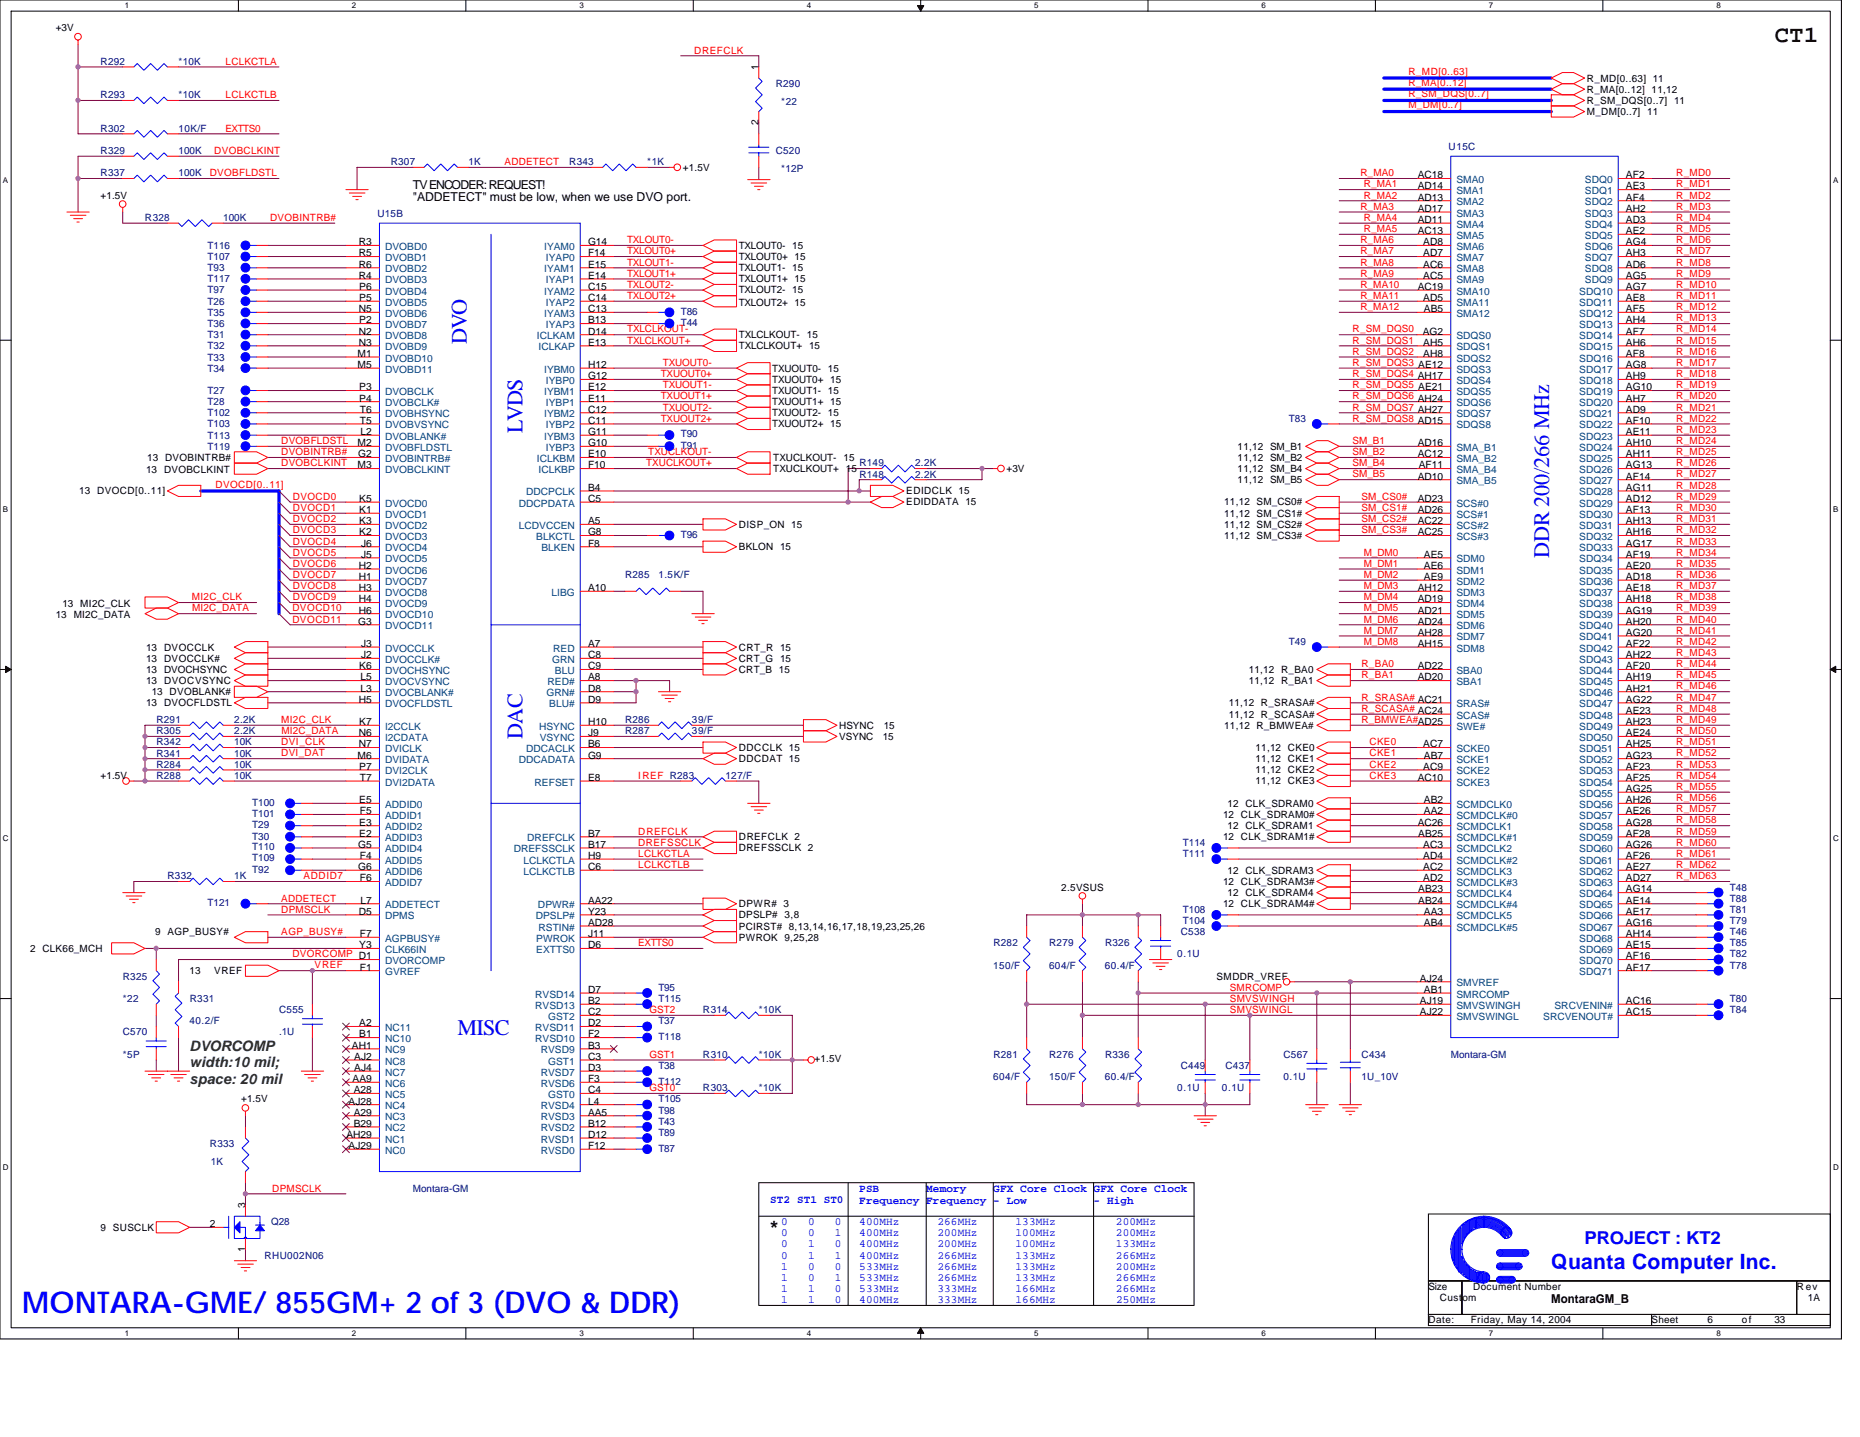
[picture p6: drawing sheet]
<svg xmlns="http://www.w3.org/2000/svg" width="279mm" height="216mm" viewBox="0 0 279 216" stroke-linecap="round" stroke-linejoin="round" font-family="sans-serif">
<defs><g id="words">
<text font-size="4.5" fill="#00f" x="3.3" y="197.3">MONTARA-GME/ 855GM+ 2 of 3 (DVO &amp; DDR)</text>
<text font-size="3.5" x="266.6" y="6.3">CT1</text>
<g font-size="3.3" fill="#00f">
<text x="70.1" y="51.7" transform="rotate(-90 70.1 51.7)">DVO</text>
<text x="78.5" y="65" transform="rotate(-90 78.5 65)">LVDS</text>
<text x="232.7" y="83.8" transform="rotate(-90 232.7 83.8)">DDR 200/266 MHz</text>
<text x="78.5" y="111" transform="rotate(-90 78.5 111)">DAC</text>
<text x="68.7" y="155.5">MISC</text>
</g>
<text font-size="3.2" x="115.7" y="185.7">*</text>
<text font-size="3.2" fill="#00f" x="233" y="190.7">Quanta Computer Inc.</text>
<text font-size="2.7" fill="#00f" x="238" y="186.9">PROJECT : KT2</text>
<g font-size="2.2" fill="#008000">
<text x="28.5" y="157.9">DVORCOMP</text>
<text x="28.5" y="160.4">width:10 mil;</text>
<text x="28.5" y="162.9">space: 20 mil</text>
</g>
<g font-size="1.8">
<text x="62" y="28.5">TV ENCODER: REQUEST!</text>
<text x="62" y="30.1">&quot;ADDETECT&quot; must be low, when we use DVO port.</text>
<text x="233" y="195.8">MontaraGM_B</text>
</g>
<g font-size="1.7" fill="#00f">
<text x="129.1" y="179.1">PSB</text>
<text x="139.1" y="179.1">Memory</text>
<text x="149.2" y="179.1">GFX Core Clock GFX Core Clock</text>
<text x="115.7" y="180.7">ST2 ST1 ST0</text>
<text x="117.3" y="184.1">0</text>
<text x="117.3" y="185.7">0</text>
<text x="121.4" y="184.1">0</text>
<text x="121.4" y="185.7">0</text>
<text x="125.4" y="184.1">0</text>
<text x="125.4" y="185.7">1</text>
<text x="129.1" y="181">Frequency Frequency - Low</text>
<text x="129.1" y="185.7">400MHz</text>
<text x="129.1" y="184.1">400MHz</text>
<text x="140.8" y="184.1">266MHz</text>
<text x="140.8" y="185.7">200MHz</text>
<text x="152.5" y="184.1">133MHz</text>
<text x="152.5" y="185.7">100MHz</text>
<text x="164.3" y="181">- High</text>
<text x="167.6" y="185.7">200MHz</text>
<text x="167.6" y="184.1">200MHz</text>
<text x="117.3" y="187.4">0</text>
<text x="117.3" y="189.1">0</text>
<text x="117.3" y="190.8">1</text>
<text x="121.4" y="187.4">1</text>
<text x="121.4" y="189.1">1</text>
<text x="121.4" y="190.8">0</text>
<text x="125.4" y="187.4">0</text>
<text x="125.4" y="189.1">1</text>
<text x="125.4" y="190.8">0</text>
<text x="129.1" y="187.4">400MHz</text>
<text x="129.1" y="189.1">400MHz</text>
<text x="129.1" y="190.8">533MHz</text>
<text x="140.8" y="187.4">200MHz</text>
<text x="140.8" y="189.1">266MHz</text>
<text x="140.8" y="190.8">266MHz</text>
<text x="152.5" y="190.8">133MHz</text>
<text x="152.5" y="189.1">133MHz</text>
<text x="152.5" y="187.4">100MHz</text>
<text x="167.6" y="187.4">133MHz</text>
<text x="167.6" y="189.1">266MHz</text>
<text x="167.6" y="190.8">200MHz</text>
<text x="117.3" y="194.1">1</text>
<text x="117.3" y="192.4">1</text>
<text x="117.3" y="195.8">1</text>
<text x="121.4" y="194.1">1</text>
<text x="121.4" y="192.4">0</text>
<text x="121.4" y="195.8">1</text>
<text x="125.4" y="194.1">0</text>
<text x="125.4" y="192.4">1</text>
<text x="125.4" y="195.8">0</text>
<text x="129.1" y="192.4">533MHz</text>
<text x="129.1" y="194.1">533MHz</text>
<text x="129.1" y="195.8">400MHz</text>
<text x="140.8" y="192.4">266MHz</text>
<text x="140.8" y="195.8">333MHz</text>
<text x="140.8" y="194.1">333MHz</text>
<text x="152.5" y="194.1">166MHz</text>
<text x="152.5" y="192.4">133MHz</text>
<text x="152.5" y="195.8">166MHz</text>
<text x="167.6" y="194.1">266MHz</text>
<text x="167.6" y="192.4">266MHz</text>
<text x="167.6" y="195.8">250MHz</text>
</g>
<g font-size="1.5">
<text x="8.4" y="4.7">+3V</text>
<text x="114" y="10.6" transform="rotate(-90 114 10.6)">1</text>
<text x="238.4" y="15.6">R_SM_DQS[0..7] 11</text>
<text x="238.4" y="13.9">R_MA[0..12] 11,12</text>
<text x="238.4" y="12.3">R_MD[0..63] 11</text>
<text x="238.4" y="17.3">M_DM[0..7] 11</text>
<text x="114" y="18.8" transform="rotate(-90 114 18.8)">2</text>
<text x="15.1" y="29.8">+1.5V</text>
<text x="102.6" y="25.7">+1.5V</text>
<text x="213" y="26.8">AC18</text>
<text x="213" y="28.5">AD14</text>
<text x="244.2" y="26.8">AF2</text>
<text x="244.2" y="28.5">AE3</text>
<text x="213" y="30.1">AD13</text>
<text x="213" y="31.8">AD17</text>
<text x="213" y="33.5">AD11</text>
<text x="213" y="35.2">AC13</text>
<text x="244.2" y="30.1">AF4</text>
<text x="244.2" y="31.8">AH2</text>
<text x="244.2" y="33.5">AD3</text>
<text x="244.2" y="35.2">AE2</text>
<text x="53.9" y="36.9">R3</text>
<text x="53.9" y="38.5">R5</text>
<text x="53.9" y="40.2">R6</text>
<text x="53.9" y="41.9">R4</text>
<text x="88.3" y="36.9">G14</text>
<text x="88.3" y="40.2">E15</text>
<text x="88.3" y="38.5">F14</text>
<text x="88.3" y="41.9">E14</text>
<text x="111" y="37.4">TXLOUT0- 15</text>
<text x="111" y="39.1">TXLOUT0+ 15</text>
<text x="111" y="40.7">TXLOUT1- 15</text>
<text x="213.8" y="36.9">AD8</text>
<text x="213.8" y="38.5">AD7</text>
<text x="213.8" y="40.2">AC6</text>
<text x="213.8" y="41.9">AC5</text>
<text x="244.2" y="36.9">AG4</text>
<text x="244.2" y="38.5">AH3</text>
<text x="244.2" y="40.2">AD6</text>
<text x="244.2" y="41.9">AG5</text>
<text x="53.9" y="46.9">N5</text>
<text x="54" y="43.6">P6</text>
<text x="54" y="45.2">P5</text>
<text x="88.3" y="43.6">C15</text>
<text x="88.3" y="46.9">C13</text>
<text x="88.3" y="45.2">C14</text>
<text x="111" y="46">TXLOUT2+ 15</text>
<text x="111" y="44.1">TXLOUT2- 15</text>
<text x="111" y="42.4">TXLOUT1+ 15</text>
<text x="213" y="43.6">AC19</text>
<text x="213.8" y="45.2">AD5</text>
<text x="213.9" y="46.9">AB5</text>
<text x="244.2" y="43.6">AG7</text>
<text x="244.2" y="45.2">AE8</text>
<text x="244.2" y="46.9">AF5</text>
<text x="53.7" y="53.6">M1</text>
<text x="53.9" y="50.3">N2</text>
<text x="53.9" y="51.9">N3</text>
<text x="54" y="48.6">P2</text>
<text x="88.3" y="50.3">D14</text>
<text x="88.3" y="51.9">E13</text>
<text x="88.3" y="48.6">B13</text>
<text x="111" y="50.8">TXLCLKOUT- 15</text>
<text x="111" y="52.5">TXLCLKOUT+ 15</text>
<text x="213.7" y="50.3">AG2</text>
<text x="213.8" y="51.9">AH5</text>
<text x="213.8" y="53.6">AH8</text>
<text x="244.2" y="48.6">AH4</text>
<text x="244.2" y="50.3">AF7</text>
<text x="244.2" y="51.9">AH6</text>
<text x="244.2" y="53.6">AF8</text>
<text x="53.7" y="55.3">M5</text>
<text x="54" y="58.7">P3</text>
<text x="88.3" y="55.3">H12</text>
<text x="88.3" y="58.7">E12</text>
<text x="88.3" y="57">G12</text>
<text x="116" y="57.5">TXUOUT0+ 15</text>
<text x="116" y="55.8">TXUOUT0- 15</text>
<text x="116" y="59.2">TXUOUT1- 15</text>
<text x="244.2" y="55.3">AG8</text>
<text x="244.2" y="57">AH9</text>
<text x="244.2" y="58.7">AG10</text>
<text x="54" y="60.3">P4</text>
<text x="54.1" y="62">T6</text>
<text x="54.1" y="63.7">T5</text>
<text x="54.1" y="65.4">L2</text>
<text x="88.3" y="62">C12</text>
<text x="88.3" y="65.4">G11</text>
<text x="88.3" y="60.3">E11</text>
<text x="88.3" y="63.7">C11</text>
<text x="116" y="62.5">TXUOUT2- 15</text>
<text x="116" y="60.9">TXUOUT1+ 15</text>
<text x="116" y="64.2">TXUOUT2+ 15</text>
<text x="244.2" y="60.3">AH7</text>
<text x="244.2" y="62">AD9</text>
<text x="244.2" y="63.7">AF10</text>
<text x="244.2" y="65.4">AE11</text>
<text x="21.9" y="71.1">13 DVOBCLKINT</text>
<text x="22.1" y="69.2">13 DVOBINTRB#</text>
<text x="53.7" y="67">M2</text>
<text x="53.7" y="70.4">M3</text>
<text x="53.8" y="68.7">G2</text>
<text x="88.3" y="68.7">E10</text>
<text x="88.3" y="70.4">F10</text>
<text x="88.3" y="67">G10</text>
<text x="116.2" y="70.9">TXUCLKOUT+ 15</text>
<text x="116.2" y="69.2">TXUCLKOUT-</text>
<text x="126.7" y="69.2">15</text>
<text x="151.2" y="70.9">+3V</text>
<text x="185.9" y="67.6">11,12 SM_B1</text>
<text x="185.9" y="69.2">11,12 SM_B2</text>
<text x="185.9" y="70.9">11,12 SM_B4</text>
<text x="213" y="67">AD16</text>
<text x="213" y="68.7">AC12</text>
<text x="213.1" y="70.4">AF11</text>
<text x="244.2" y="67">AH10</text>
<text x="244.2" y="68.7">AH11</text>
<text x="244.2" y="70.4">AG13</text>
<text x="11.9" y="74.3">13 DVOCD[0..11]</text>
<text x="54" y="75.4">K5</text>
<text x="54" y="77.1">K1</text>
<text x="88.3" y="73.7">B4</text>
<text x="88.3" y="75.4">C5</text>
<text x="136.1" y="75.9">EDIDDATA 15</text>
<text x="136.1" y="74.3">EDIDCLK 15</text>
<text x="183.9" y="75.9">11,12 SM_CS0#</text>
<text x="183.9" y="77.6">11,12 SM_CS1#</text>
<text x="185.9" y="72.6">11,12 SM_B5</text>
<text x="213" y="72.1">AD10</text>
<text x="213" y="75.4">AD23</text>
<text x="213" y="77.1">AD26</text>
<text x="244.2" y="72.1">AF14</text>
<text x="244.2" y="73.7">AG11</text>
<text x="244.2" y="75.4">AD12</text>
<text x="244.2" y="77.1">AF13</text>
<text x="54" y="78.8">K3</text>
<text x="54" y="80.4">K2</text>
<text x="54.2" y="82.1">J6</text>
<text x="54.2" y="83.8">J5</text>
<text x="88.3" y="80.4">G8</text>
<text x="88.3" y="82.1">F8</text>
<text x="88.3" y="78.8">A5</text>
<text x="111" y="79.3">DISP_ON 15</text>
<text x="111" y="82.7">BKLON 15</text>
<text x="183.9" y="79.3">11,12 SM_CS2#</text>
<text x="183.9" y="81">11,12 SM_CS3#</text>
<text x="213" y="78.8">AC22</text>
<text x="213" y="80.4">AC25</text>
<text x="213.9" y="83.8">AE5</text>
<text x="244.2" y="78.8">AH13</text>
<text x="244.2" y="80.4">AH16</text>
<text x="244.2" y="82.1">AG17</text>
<text x="244.2" y="83.8">AF19</text>
<text x="53.9" y="85.5">H2</text>
<text x="53.9" y="87.1">H1</text>
<text x="53.9" y="88.8">H3</text>
<text x="88.3" y="88.8">A10</text>
<text x="213" y="88.8">AH12</text>
<text x="213.9" y="85.5">AE6</text>
<text x="213.9" y="87.1">AE9</text>
<text x="244.2" y="85.5">AE20</text>
<text x="244.2" y="87.1">AD18</text>
<text x="244.2" y="88.8">AE18</text>
<text x="8.4" y="92.9">13 MI2C_DATA</text>
<text x="9.4" y="91.2">13 MI2C_CLK</text>
<text x="53.8" y="93.9">G3</text>
<text x="53.9" y="90.5">H4</text>
<text x="53.9" y="92.2">H6</text>
<text x="213" y="90.5">AD19</text>
<text x="213" y="92.2">AD21</text>
<text x="213" y="93.9">AD24</text>
<text x="213" y="95.5">AH28</text>
<text x="244.2" y="90.5">AH18</text>
<text x="244.2" y="92.2">AG19</text>
<text x="244.2" y="93.9">AH20</text>
<text x="244.2" y="95.5">AG20</text>
<text x="21.9" y="97.7">13 DVOCCLK</text>
<text x="21.9" y="99.4">13 DVOCCLK#</text>
<text x="21.9" y="101.1">13 DVOCHSYNC</text>
<text x="54" y="100.6">K6</text>
<text x="54.2" y="97.2">J3</text>
<text x="54.2" y="98.9">J2</text>
<text x="88.3" y="100.6">C9</text>
<text x="88.3" y="98.9">C8</text>
<text x="88.3" y="97.2">A7</text>
<text x="111" y="97.7">CRT_R 15</text>
<text x="111" y="101.1">CRT_B 15</text>
<text x="111" y="99.4">CRT_G 15</text>
<text x="187.6" y="101.1">11,12 R_BA0</text>
<text x="213" y="97.2">AH15</text>
<text x="213" y="100.6">AD22</text>
<text x="244.2" y="97.2">AF22</text>
<text x="244.2" y="98.9">AH22</text>
<text x="244.2" y="100.6">AF20</text>
<text x="21.9" y="102.8">13 DVOCVSYNC</text>
<text x="21.9" y="106.1">13 DVOCFLDSTL</text>
<text x="22.8" y="104.5">13 DVOBLANK#</text>
<text x="53.9" y="105.6">H5</text>
<text x="54.1" y="102.2">L5</text>
<text x="54.1" y="103.9">L3</text>
<text x="88.3" y="105.6">D9</text>
<text x="88.3" y="103.9">D8</text>
<text x="88.3" y="102.2">A8</text>
<text x="184.6" y="106.1">11,12 R_SRASA#</text>
<text x="184.6" y="107.8">11,12 R_SCASA#</text>
<text x="187.6" y="102.8">11,12 R_BA1</text>
<text x="213" y="102.2">AD20</text>
<text x="244.2" y="102.2">AH19</text>
<text x="244.2" y="103.9">AH21</text>
<text x="244.2" y="105.6">AG22</text>
<text x="244.2" y="107.3">AE23</text>
<text x="53.7" y="114">M6</text>
<text x="53.9" y="110.6">N6</text>
<text x="53.9" y="112.3">N7</text>
<text x="54" y="108.9">K7</text>
<text x="88.3" y="112.3">B6</text>
<text x="88.3" y="108.9">H10</text>
<text x="88.3" y="114">G9</text>
<text x="88.3" y="110.6">J9</text>
<text x="111" y="112.8">DDCCLK 15</text>
<text x="126.1" y="111.1">VSYNC</text>
<text x="126.1" y="109.5">HSYNC</text>
<text x="132.6" y="111.1">15</text>
<text x="132.8" y="109.5">15</text>
<text x="183.9" y="109.5">11,12 R_BMWEA#</text>
<text x="188.6" y="112.8">11,12 CKE0</text>
<text x="213.8" y="112.3">AC7</text>
<text x="213.9" y="114">AB7</text>
<text x="244.2" y="108.9">AH23</text>
<text x="244.2" y="110.6">AE24</text>
<text x="244.2" y="112.3">AH25</text>
<text x="244.2" y="114">AG23</text>
<text x="15.1" y="117">+1.5V</text>
<text x="54" y="115.7">P7</text>
<text x="54.1" y="117.3">T7</text>
<text x="88.3" y="117.3">E8</text>
<text x="111" y="114.5">DDCDAT 15</text>
<text x="188.6" y="114.5">11,12 CKE1</text>
<text x="188.6" y="117.9">11,12 CKE3</text>
<text x="188.6" y="116.2">11,12 CKE2</text>
<text x="213" y="117.3">AC10</text>
<text x="213.8" y="115.7">AC9</text>
<text x="244.2" y="115.7">AF23</text>
<text x="244.2" y="117.3">AF25</text>
<text x="244.2" y="119">AG25</text>
<text x="54" y="120.7">E5</text>
<text x="54" y="124">E3</text>
<text x="54" y="125.7">E2</text>
<text x="54.1" y="122.3">F5</text>
<text x="88.3" y="125.7">B7</text>
<text x="183.7" y="122.9">12 CLK_SDRAM0#</text>
<text x="184.4" y="121.2">12 CLK_SDRAM0</text>
<text x="184.4" y="124.6">12 CLK_SDRAM1</text>
<text x="213" y="124">AC26</text>
<text x="213" y="125.7">AB25</text>
<text x="213.9" y="120.7">AB2</text>
<text x="213.9" y="122.3">AA2</text>
<text x="244.2" y="120.7">AH26</text>
<text x="244.2" y="122.3">AE26</text>
<text x="244.2" y="124">AG28</text>
<text x="244.2" y="125.7">AF28</text>
<text x="53.8" y="127.4">G5</text>
<text x="53.8" y="130.7">G6</text>
<text x="54.1" y="129.1">F4</text>
<text x="88.3" y="129.1">H9</text>
<text x="88.3" y="130.7">C6</text>
<text x="88.3" y="127.4">B17</text>
<text x="111" y="126.2">DREFCLK 2</text>
<text x="111" y="127.9">DREFSSCLK 2</text>
<text x="183.7" y="126.2">12 CLK_SDRAM1#</text>
<text x="184.4" y="131.3">12 CLK_SDRAM3</text>
<text x="213.8" y="127.4">AC3</text>
<text x="213.8" y="130.7">AC2</text>
<text x="213.8" y="129.1">AD4</text>
<text x="244.2" y="127.4">AG26</text>
<text x="244.2" y="129.1">AF26</text>
<text x="244.2" y="130.7">AE27</text>
<text x="53.9" y="137.4">D5</text>
<text x="54.1" y="132.4">F6</text>
<text x="54.1" y="135.8">L7</text>
<text x="88.3" y="137.4">Y23</text>
<text x="88.3" y="135.8">AA22</text>
<text x="111" y="138">DPSLP# 3,8</text>
<text x="111" y="136.3">DPWR# 3</text>
<text x="159.4" y="133.8">2.5VSUS</text>
<text x="183.7" y="132.9">12 CLK_SDRAM3#</text>
<text x="183.7" y="136.3">12 CLK_SDRAM4#</text>
<text x="184.4" y="134.6">12 CLK_SDRAM4</text>
<text x="213" y="134.1">AB23</text>
<text x="213" y="135.8">AB24</text>
<text x="213.8" y="132.4">AD2</text>
<text x="213.9" y="137.4">AA3</text>
<text x="244.2" y="132.4">AD27</text>
<text x="244.2" y="134.1">AG14</text>
<text x="244.2" y="135.8">AE14</text>
<text x="244.2" y="137.4">AE17</text>
<text x="4.5" y="143">2 CLK66_MCH</text>
<text x="23.3" y="140.5">9 AGP_BUSY#</text>
<text x="54" y="142.5">Y3</text>
<text x="54.1" y="140.8">F7</text>
<text x="88.3" y="140.8">J11</text>
<text x="88.3" y="142.5">D6</text>
<text x="88.3" y="139.1">AD28</text>
<text x="111" y="139.7">PCIRST# 8,13,14,16,17,18,19,23,25,26</text>
<text x="111" y="141.3">PWROK 9,25,28</text>
<text x="213.9" y="139.1">AB4</text>
<text x="244.2" y="139.1">AG16</text>
<text x="244.2" y="140.8">AH14</text>
<text x="244.2" y="142.5">AE15</text>
<text x="28.5" y="146.4">13</text>
<text x="32.2" y="146.4">VREF</text>
<text x="54.1" y="145.8">F1</text>
<text x="88.3" y="149.2">D7</text>
<text x="182.7" y="147.2">SMDDR_VREF</text>
<text x="213.3" y="147.5">AJ24</text>
<text x="213.9" y="149.2">AB1</text>
<text x="244.2" y="144.1">AF16</text>
<text x="244.2" y="145.8">AF17</text>
<text x="54" y="155.9">B1</text>
<text x="54" y="154.2">A2</text>
<text x="88.3" y="155.9">F2</text>
<text x="88.3" y="154.2">D2</text>
<text x="88.3" y="150.9">B2</text>
<text x="88.3" y="152.5">C2</text>
<text x="213.3" y="150.9">AJ19</text>
<text x="213.3" y="152.5">AJ22</text>
<text x="244.2" y="152.5">AC15</text>
<text x="244.2" y="150.9">AC16</text>
<text x="52.9" y="157.6">AH1</text>
<text x="53.2" y="160.9">AJ4</text>
<text x="53.2" y="159.2">AJ2</text>
<text x="88.3" y="160.9">D3</text>
<text x="88.3" y="157.6">B3</text>
<text x="88.3" y="159.2">C3</text>
<text x="122.4" y="159.6">+1.5V</text>
<text x="36.2" y="165.6">+1.5V</text>
<text x="52.4" y="165.9">AJ28</text>
<text x="53" y="162.6">AA9</text>
<text x="53.1" y="167.6">A29</text>
<text x="53.1" y="164.3">A28</text>
<text x="88.3" y="167.6">AA5</text>
<text x="88.3" y="165.9">L4</text>
<text x="88.3" y="162.6">F3</text>
<text x="88.3" y="164.3">C4</text>
<text x="52" y="171">AH29</text>
<text x="52.4" y="172.6">AJ29</text>
<text x="53.1" y="169.3">B29</text>
<text x="88.3" y="172.6">F12</text>
<text x="88.3" y="171">D12</text>
<text x="88.3" y="169.3">B12</text>
<text x="15.1" y="184.9">9 SUSCLK</text>
<text x="31.5" y="184.4">2</text>
<text x="36.9" y="181.6" transform="rotate(-90 36.9 181.6)">3</text>
<text x="36.9" y="188.1" transform="rotate(-90 36.9 188.1)">1</text>
<text x="214.6" y="193.8">Size</text>
<text x="216.3" y="195.5">Custom</text>
<text x="221.3" y="193.8">Document Number</text>
<text x="269.9" y="193.8">R ev</text>
<text x="271.6" y="195.5">1A</text>
<text x="214.6" y="198.8">Date:</text>
<text x="220.9" y="198.8">Friday, May 14, 2004</text>
<text x="248.1" y="198.8">Sheet</text>
<text x="256.5" y="198.8">6</text>
<text x="261.6" y="198.8">of</text>
<text x="266.6" y="198.8">33</text>
</g>
<g font-size="1.5" fill="#000080">
<text x="15.1" y="9.7">R292</text>
<text x="26.8" y="9.7">*10K</text>
<text x="15.1" y="14.8">R293</text>
<text x="26.8" y="14.8">*10K</text>
<text x="116.5" y="13.1">R290</text>
<text x="117.3" y="15.8">*22</text>
<text x="15.1" y="23.1">R329</text>
<text x="15.1" y="19.8">R302</text>
<text x="26.8" y="23.1">100K</text>
<text x="26.8" y="19.8">10K/F</text>
<text x="116.5" y="23.1">C520</text>
<text x="217.6" y="22.5">U15C</text>
<text x="15.1" y="26.5">R337</text>
<text x="26.8" y="26.5">100K</text>
<text x="58.7" y="24.8">R307</text>
<text x="70.4" y="24.8">1K</text>
<text x="85.5" y="24.8">R343</text>
<text x="97.2" y="24.8">*1K</text>
<text x="117.3" y="25.8">*12P</text>
<text x="21.8" y="33.2">R328</text>
<text x="33.5" y="33.2">100K</text>
<text x="56.7" y="32.5">U15B</text>
<text x="31.2" y="37.4">T116</text>
<text x="31.2" y="40.7">T93</text>
<text x="31.2" y="39.1">T107</text>
<text x="31.2" y="45.8">T26</text>
<text x="31.2" y="44.1">T97</text>
<text x="31.2" y="42.4">T117</text>
<text x="31.2" y="47.5">T35</text>
<text x="102.3" y="47.3">T86</text>
<text x="31.2" y="49.1">T36</text>
<text x="31.2" y="52.5">T32</text>
<text x="31.2" y="50.8">T31</text>
<text x="102.3" y="49">T44</text>
<text x="31.2" y="59.2">T27</text>
<text x="31.2" y="55.8">T34</text>
<text x="31.2" y="54.2">T33</text>
<text x="31.2" y="64.2">T103</text>
<text x="31.2" y="65.9">T113</text>
<text x="31.2" y="60.9">T28</text>
<text x="31.2" y="62.5">T102</text>
<text x="102.3" y="65.7">T90</text>
<text x="193.6" y="63.4">T83</text>
<text x="31.2" y="67.6">T119</text>
<text x="102.3" y="67.4">T91</text>
<text x="129.1" y="71.8">R148</text>
<text x="129.1" y="70.1">R149</text>
<text x="137.5" y="71.8">2.2K</text>
<text x="137.5" y="70.1">2.2K</text>
<text x="102.3" y="80.8">T96</text>
<text x="93.9" y="86.8">R285</text>
<text x="98.9" y="86.8">1.5K/F</text>
<text x="193.6" y="96.9">T49</text>
<text x="23.5" y="112">R342</text>
<text x="23.5" y="113.7">R341</text>
<text x="23.5" y="110.3">R305</text>
<text x="23.5" y="108.6">R291</text>
<text x="35.2" y="110.3">2.2K</text>
<text x="35.2" y="108.6">2.2K</text>
<text x="35.2" y="112">10K</text>
<text x="35.2" y="113.7">10K</text>
<text x="93.9" y="110.3">R287</text>
<text x="93.9" y="108.6">R286</text>
<text x="103.9" y="110.3">39/F</text>
<text x="103.9" y="108.6">39/F</text>
<text x="23.5" y="115.3">R284</text>
<text x="23.5" y="117">R288</text>
<text x="35.2" y="115.3">10K</text>
<text x="35.2" y="117">10K</text>
<text x="109" y="117">127/F</text>
<text x="37.9" y="122.7">T101</text>
<text x="37.9" y="124.4">T29</text>
<text x="37.9" y="121.1">T100</text>
<text x="37.9" y="126.2">T30</text>
<text x="37.9" y="129.4">T109</text>
<text x="37.9" y="127.7">T110</text>
<text x="37.9" y="131.1">T92</text>
<text x="177.7" y="128.8">T111</text>
<text x="177.7" y="127.1">T114</text>
<text x="25.2" y="132.1">R332</text>
<text x="31.2" y="136.1">T121</text>
<text x="35.2" y="132.1">1K</text>
<text x="177.7" y="137.1">T108</text>
<text x="259.8" y="133.8">T48</text>
<text x="259.8" y="137.1">T81</text>
<text x="259.8" y="135.5">T88</text>
<text x="149.2" y="142.2">R282</text>
<text x="157.6" y="142.2">R279</text>
<text x="166" y="142.2">R326</text>
<text x="176.8" y="143.8">0.1U</text>
<text x="177.4" y="140.5">C538</text>
<text x="177.7" y="138.8">T104</text>
<text x="259.8" y="142.2">T85</text>
<text x="259.8" y="143.8">T82</text>
<text x="259.8" y="140.5">T46</text>
<text x="259.8" y="138.8">T79</text>
<text x="18.5" y="147.2">R325</text>
<text x="98.9" y="148.9">T95</text>
<text x="149.2" y="145.5">150/F</text>
<text x="157.6" y="145.5">604/F</text>
<text x="166" y="145.5">60.4/F</text>
<text x="259.8" y="145.5">T78</text>
<text x="18.4" y="150.6">*22</text>
<text x="18.5" y="155.6">C570</text>
<text x="28.5" y="153.9">40.2/F</text>
<text x="28.5" y="150.6">R331</text>
<text x="41.9" y="155.6">.1U</text>
<text x="41.9" y="152.2">C555</text>
<text x="98.9" y="153.9">T37</text>
<text x="98.9" y="150.6">T115</text>
<text x="105.6" y="152.2">R314</text>
<text x="114" y="152.2">*10K</text>
<text x="259.8" y="152.2">T84</text>
<text x="259.8" y="150.6">T80</text>
<text x="18.4" y="158.9">*5P</text>
<text x="98.9" y="160.6">T38</text>
<text x="98.9" y="156.3">T118</text>
<text x="105.6" y="158.9">R310</text>
<text x="114" y="158.9">*10K</text>
<text x="149.2" y="158.9">R281</text>
<text x="157.6" y="158.9">R276</text>
<text x="166" y="158.9">R336</text>
<text x="177.4" y="160.6">C449</text>
<text x="184.1" y="160.6">C437</text>
<text x="192.8" y="158.9">C567</text>
<text x="204.5" y="158.9">C434</text>
<text x="217.9" y="158.9">Montara-GM</text>
<text x="98.9" y="165.6">T105</text>
<text x="98.9" y="163">T112</text>
<text x="98.9" y="167.3">T98</text>
<text x="105.6" y="164">R303</text>
<text x="114" y="164">*10K</text>
<text x="149.2" y="162.3">604/F</text>
<text x="157.6" y="162.3">150/F</text>
<text x="166" y="162.3">60.4/F</text>
<text x="176.8" y="164">0.1U</text>
<text x="183.6" y="164">0.1U</text>
<text x="192.8" y="162.3">0.1U</text>
<text x="204.5" y="162.3">1U_10V</text>
<text x="31.5" y="172.3">R333</text>
<text x="98.9" y="173">T87</text>
<text x="98.9" y="170.7">T89</text>
<text x="98.9" y="169">T43</text>
<text x="31.7" y="175">1K</text>
<text x="62" y="179">Montara-GM</text>
<text x="40.7" y="184.1">Q28</text>
<text x="39.7" y="189.1">RHU002N06</text>
</g>
<g font-size="1.5" fill="#f00">
<text x="33.9" y="9.7">LCLKCTLA</text>
<text x="104.3" y="8">DREFCLK</text>
<text x="211.6" y="11.2">R_MD[0..63]</text>
<text x="33.9" y="14.8">LCLKCTLB</text>
<text x="211.6" y="16.3">M_DM[0..7]</text>
<text x="211.6" y="14.6">R_SM_DQS[0..7]</text>
<text x="211.6" y="12.9">R_MA[0..12]</text>
<text x="32.2" y="23.1">DVOBCLKINT</text>
<text x="33.9" y="19.8">EXTTS0</text>
<text x="31.5" y="26.5">DVOBFLDSTL</text>
<text x="75.8" y="24.8">ADDETECT</text>
<text x="204.3" y="26.5">R_MA0</text>
<text x="204.9" y="28.2">R_MA1</text>
<text x="204.9" y="29.8">R_MA2</text>
<text x="251.8" y="29.8">R_MD2</text>
<text x="251.8" y="28.2">R_MD1</text>
<text x="251.8" y="26.5">R_MD0</text>
<text x="40.6" y="33.2">DVOBINTRB#</text>
<text x="204.3" y="31.5">R_MA3</text>
<text x="204.9" y="34.9">R_MA5</text>
<text x="204.9" y="33.2">R_MA4</text>
<text x="251.8" y="31.5">R_MD3</text>
<text x="251.8" y="34.9">R_MD5</text>
<text x="251.8" y="33.2">R_MD4</text>
<text x="94.2" y="39.9">TXLOUT1-</text>
<text x="94.2" y="36.5">TXLOUT0-</text>
<text x="94.2" y="38.2">TXLOUT0+</text>
<text x="94.2" y="41.6">TXLOUT1+</text>
<text x="204.3" y="39.9">R_MA8</text>
<text x="204.3" y="38.2">R_MA7</text>
<text x="204.3" y="36.5">R_MA6</text>
<text x="204.3" y="41.6">R_MA9</text>
<text x="251.8" y="38.2">R_MD7</text>
<text x="251.8" y="41.6">R_MD9</text>
<text x="251.8" y="36.5">R_MD6</text>
<text x="251.8" y="39.9">R_MD8</text>
<text x="94.2" y="43.2">TXLOUT2-</text>
<text x="94.2" y="44.9">TXLOUT2+</text>
<text x="204.3" y="44.9">R_MA11</text>
<text x="204.3" y="46.6">R_MA12</text>
<text x="204.3" y="43.2">R_MA10</text>
<text x="251.8" y="43.2">R_MD10</text>
<text x="251.8" y="44.9">R_MD11</text>
<text x="251.8" y="46.6">R_MD12</text>
<text x="94.2" y="50">TXLCLKOUT-</text>
<text x="94.2" y="51.6">TXLCLKOUT+</text>
<text x="203.2" y="51.6">R_SM_DQS1</text>
<text x="203.2" y="53.3">R_SM_DQS2</text>
<text x="203.2" y="50">R_SM_DQS0</text>
<text x="251.8" y="48.3">R_MD13</text>
<text x="251.8" y="50">R_MD14</text>
<text x="251.8" y="51.6">R_MD15</text>
<text x="251.8" y="53.3">R_MD16</text>
<text x="99.3" y="56.7">TXUOUT0+</text>
<text x="99.6" y="55">TXUOUT0-</text>
<text x="99.6" y="58.3">TXUOUT1-</text>
<text x="203.2" y="55">R_SM_DQS3 AE12</text>
<text x="203.2" y="58.3">R_SM_DQS5 AE21</text>
<text x="203.2" y="56.7">R_SM_DQS4 AH17</text>
<text x="251.8" y="55">R_MD17</text>
<text x="251.8" y="58.3">R_MD19</text>
<text x="251.8" y="56.7">R_MD18</text>
<text x="99.3" y="63.4">TXUOUT2+</text>
<text x="99.3" y="60">TXUOUT1+</text>
<text x="99.6" y="61.7">TXUOUT2-</text>
<text x="203.2" y="61.7">R_SM_DQS7 AH27</text>
<text x="203.2" y="60">R_SM_DQS6 AH24</text>
<text x="203.2" y="63.4">R_SM_DQS8 AD15</text>
<text x="251.8" y="60">R_MD20</text>
<text x="251.8" y="65">R_MD23</text>
<text x="251.8" y="63.4">R_MD22</text>
<text x="251.8" y="61.7">R_MD21</text>
<text x="42.2" y="70.1">DVOBCLKINT</text>
<text x="42.2" y="66.7">DVOBFLDSTL</text>
<text x="42.2" y="68.4">DVOBINTRB#</text>
<text x="97.1" y="70.1">TXUCLKOUT+</text>
<text x="97.4" y="68.4">TXUCLKOUT-</text>
<text x="203.2" y="66.7">SM_B1</text>
<text x="203.2" y="68.4">SM_B2</text>
<text x="203.2" y="70.1">SM_B4</text>
<text x="203.2" y="71.7">SM_B5</text>
<text x="251.8" y="68.4">R_MD25</text>
<text x="251.8" y="70.1">R_MD26</text>
<text x="251.8" y="71.7">R_MD27</text>
<text x="251.8" y="66.7">R_MD24</text>
<text x="32.4" y="73.3">DVOCD[0..11]</text>
<text x="44" y="76.8">DVOCD1</text>
<text x="44" y="75.1">DVOCD0</text>
<text x="204.5" y="76.8">SM_CS1#</text>
<text x="204.5" y="75.1">SM_CS0#</text>
<text x="251.8" y="73.4">R_MD28</text>
<text x="251.8" y="76.8">R_MD30</text>
<text x="251.8" y="75.1">R_MD29</text>
<text x="44" y="80.1">DVOCD3</text>
<text x="44" y="83.5">DVOCD5</text>
<text x="44" y="78.4">DVOCD2</text>
<text x="44" y="81.8">DVOCD4</text>
<text x="204.5" y="80.1">SM_CS3#</text>
<text x="204.5" y="78.4">SM_CS2#</text>
<text x="204.9" y="83.5">M_DM0</text>
<text x="251.8" y="80.1">R_MD32</text>
<text x="251.8" y="81.8">R_MD33</text>
<text x="251.8" y="78.4">R_MD31</text>
<text x="251.8" y="83.5">R_MD34</text>
<text x="44" y="88.5">DVOCD8</text>
<text x="44" y="86.8">DVOCD7</text>
<text x="44" y="85.2">DVOCD6</text>
<text x="204.9" y="85.2">M_DM1</text>
<text x="204.9" y="88.5">M_DM3</text>
<text x="204.9" y="86.8">M_DM2</text>
<text x="251.8" y="85.2">R_MD35</text>
<text x="251.8" y="86.8">R_MD36</text>
<text x="251.8" y="88.5">R_MD37</text>
<text x="28.8" y="90.2">MI2C_CLK</text>
<text x="28.9" y="91.9">MI2C_DATA</text>
<text x="43.9" y="91.9">DVOCD10</text>
<text x="43.9" y="93.5">DVOCD11</text>
<text x="44" y="90.2">DVOCD9</text>
<text x="204.9" y="95.2">M_DM7</text>
<text x="204.9" y="93.5">M_DM6</text>
<text x="204.9" y="91.9">M_DM5</text>
<text x="204.9" y="90.2">M_DM4</text>
<text x="251.8" y="90.2">R_MD38</text>
<text x="251.8" y="93.5">R_MD40</text>
<text x="251.8" y="91.9">R_MD39</text>
<text x="251.8" y="95.2">R_MD41</text>
<text x="204.5" y="101.9">R_BA1</text>
<text x="204.5" y="100.2">R_BA0</text>
<text x="204.9" y="96.9">M_DM8</text>
<text x="251.8" y="100.2">R_MD44</text>
<text x="251.8" y="98.6">R_MD43</text>
<text x="251.8" y="96.9">R_MD42</text>
<text x="251.8" y="101.9">R_MD45</text>
<text x="204.5" y="107">R_SCASA# AC24</text>
<text x="204.5" y="105.3">R_SRASA# AC21</text>
<text x="251.8" y="107">R_MD48</text>
<text x="251.8" y="103.6">R_MD46</text>
<text x="251.8" y="105.3">R_MD47</text>
<text x="42.2" y="108.6">MI2C_CLK</text>
<text x="42.2" y="112">DVI_CLK</text>
<text x="42.2" y="113.6">DVI_DAT</text>
<text x="42.3" y="110.3">MI2C_DATA</text>
<text x="204.5" y="108.6">R_BMWEA#AD25</text>
<text x="205.7" y="113.6">CKE1</text>
<text x="205.7" y="112">CKE0</text>
<text x="251.8" y="112">R_MD51</text>
<text x="251.8" y="113.6">R_MD52</text>
<text x="251.8" y="108.6">R_MD49</text>
<text x="251.8" y="110.3">R_MD50</text>
<text x="95.9" y="117">IREF R283</text>
<text x="205.7" y="117">CKE3</text>
<text x="205.7" y="115.3">CKE2</text>
<text x="251.8" y="117">R_MD54</text>
<text x="251.8" y="118.7">R_MD55</text>
<text x="251.8" y="115.3">R_MD53</text>
<text x="95.9" y="125.4">DREFCLK</text>
<text x="251.8" y="123.7">R_MD58</text>
<text x="251.8" y="120.4">R_MD56</text>
<text x="251.8" y="125.4">R_MD59</text>
<text x="251.8" y="122">R_MD57</text>
<text x="95.9" y="127.1">DREFSSCLK</text>
<text x="95.9" y="130.4">LCLKCTLB</text>
<text x="95.9" y="128.7">LCLKCTLA</text>
<text x="251.8" y="127.1">R_MD60</text>
<text x="251.8" y="128.7">R_MD61</text>
<text x="251.8" y="130.4">R_MD62</text>
<text x="42.2" y="135.4">ADDETECT</text>
<text x="42.2" y="137.1">DPMSCLK</text>
<text x="45.6" y="132.1">ADDID7</text>
<text x="251.8" y="132.1">R_MD63</text>
<text x="42.2" y="140.5">AGP_BUSY#</text>
<text x="43.9" y="143.8">DVORCOMP D1</text>
<text x="95.9" y="142.2">EXTTS0</text>
<text x="47.3" y="145.5">VREF</text>
<text x="184.7" y="148.9">SMRCOMP</text>
<text x="97.6" y="152.2">GST2</text>
<text x="184.7" y="150.5">SMVSWINGH</text>
<text x="184.7" y="152.2">SMVSWINGL</text>
<text x="97.6" y="158.9">GST1</text>
<text x="97.6" y="163.9">GST0</text>
<text x="40.9" y="179">DPMSCLK</text>
</g>
<g font-size="1.5" fill="#004080">
<text x="218.8" y="27.5">SMA0</text>
<text x="218.8" y="29.2">SMA1</text>
<text x="238.1" y="27.5">SDQ0</text>
<text x="238.1" y="29.2">SDQ1</text>
<text x="218.8" y="30.8">SMA2</text>
<text x="218.8" y="32.5">SMA3</text>
<text x="218.8" y="34.2">SMA4</text>
<text x="218.8" y="35.9">SMA5</text>
<text x="238.1" y="30.8">SDQ2</text>
<text x="238.1" y="32.5">SDQ3</text>
<text x="238.1" y="34.2">SDQ4</text>
<text x="238.1" y="35.9">SDQ5</text>
<text x="57.8" y="37.5">DVOBD0</text>
<text x="57.8" y="39.2">DVOBD1</text>
<text x="57.8" y="40.9">DVOBD2</text>
<text x="81.7" y="37.5">IYAM0</text>
<text x="81.7" y="40.9">IYAM1</text>
<text x="82" y="39.2">IYAP0</text>
<text x="218.8" y="37.5">SMA6</text>
<text x="218.8" y="39.2">SMA7</text>
<text x="218.8" y="40.9">SMA8</text>
<text x="238.1" y="37.5">SDQ6</text>
<text x="238.1" y="39.2">SDQ7</text>
<text x="238.1" y="40.9">SDQ8</text>
<text x="57.8" y="42.6">DVOBD3</text>
<text x="57.8" y="44.3">DVOBD4</text>
<text x="57.8" y="45.9">DVOBD5</text>
<text x="57.8" y="47.6">DVOBD6</text>
<text x="81.7" y="44.3">IYAM2</text>
<text x="81.7" y="47.6">IYAM3</text>
<text x="82" y="42.6">IYAP1</text>
<text x="82" y="45.9">IYAP2</text>
<text x="218.8" y="42.6">SMA9</text>
<text x="218.8" y="44.3">SMA10</text>
<text x="218.8" y="45.9">SMA11</text>
<text x="218.8" y="47.6">SMA12</text>
<text x="237.2" y="44.3">SDQ10</text>
<text x="237.2" y="45.9">SDQ11</text>
<text x="237.2" y="47.6">SDQ12</text>
<text x="238.1" y="42.6">SDQ9</text>
<text x="57.8" y="49.3">DVOBD7</text>
<text x="57.8" y="51">DVOBD8</text>
<text x="57.8" y="52.6">DVOBD9</text>
<text x="80.6" y="51">ICLKAM</text>
<text x="80.9" y="52.6">ICLKAP</text>
<text x="82" y="49.3">IYAP3</text>
<text x="218.8" y="51">SDQS0</text>
<text x="218.8" y="52.6">SDQS1</text>
<text x="237.2" y="49.3">SDQ13</text>
<text x="237.2" y="51">SDQ14</text>
<text x="237.2" y="52.6">SDQ15</text>
<text x="57.8" y="54.3">DVOBD10</text>
<text x="57.8" y="56">DVOBD11</text>
<text x="57.8" y="59.4">DVOBCLK</text>
<text x="81.7" y="56">IYBM0</text>
<text x="81.7" y="59.4">IYBM1</text>
<text x="82" y="57.7">IYBP0</text>
<text x="218.8" y="54.3">SDQS2</text>
<text x="218.8" y="56">SDQS3</text>
<text x="218.8" y="57.7">SDQS4</text>
<text x="218.8" y="59.4">SDQS5</text>
<text x="237.2" y="54.3">SDQ16</text>
<text x="237.2" y="56">SDQ17</text>
<text x="237.2" y="57.7">SDQ18</text>
<text x="237.2" y="59.4">SDQ19</text>
<text x="57.8" y="61">DVOBCLK#</text>
<text x="57.8" y="62.7">DVOBHSYNC</text>
<text x="57.8" y="64.4">DVOBVSYNC</text>
<text x="81.7" y="62.7">IYBM2</text>
<text x="82" y="61">IYBP1</text>
<text x="82" y="64.4">IYBP2</text>
<text x="218.8" y="61">SDQS6</text>
<text x="218.8" y="62.7">SDQS7</text>
<text x="218.8" y="64.4">SDQS8</text>
<text x="237.2" y="61">SDQ20</text>
<text x="237.2" y="62.7">SDQ21</text>
<text x="237.2" y="64.4">SDQ22</text>
<text x="57.8" y="66.1">DVOBLANK#</text>
<text x="57.8" y="67.7">DVOBFLDSTL</text>
<text x="57.8" y="69.4">DVOBINTRB#</text>
<text x="57.8" y="71.1">DVOBCLKINT</text>
<text x="80.6" y="69.4">ICLKBM</text>
<text x="80.9" y="71.1">ICLKBP</text>
<text x="81.7" y="66.1">IYBM3</text>
<text x="82" y="67.7">IYBP3</text>
<text x="218.8" y="67.7">SMA_B1</text>
<text x="218.8" y="69.4">SMA_B2</text>
<text x="218.8" y="71.1">SMA_B4</text>
<text x="237.2" y="66.1">SDQ23</text>
<text x="237.2" y="67.7">SDQ24</text>
<text x="237.2" y="69.4">SDQ25</text>
<text x="237.2" y="71.1">SDQ26</text>
<text x="57.8" y="76.1">DVOCD0</text>
<text x="57.8" y="77.8">DVOCD1</text>
<text x="77.9" y="76.1">DDCPDATA</text>
<text x="79" y="74.4">DDCPCLK</text>
<text x="218.8" y="72.7">SMA_B5</text>
<text x="218.8" y="76.1">SCS#0</text>
<text x="218.8" y="77.8">SCS#1</text>
<text x="237.2" y="72.7">SDQ27</text>
<text x="237.2" y="74.4">SDQ28</text>
<text x="237.2" y="76.1">SDQ29</text>
<text x="237.2" y="77.8">SDQ30</text>
<text x="57.8" y="79.5">DVOCD2</text>
<text x="57.8" y="81.1">DVOCD3</text>
<text x="57.8" y="82.8">DVOCD4</text>
<text x="77.9" y="79.5">LCDVCCEN</text>
<text x="80.6" y="81.1">BLKCTL</text>
<text x="81.3" y="82.8">BLKEN</text>
<text x="218.8" y="79.5">SCS#2</text>
<text x="218.8" y="81.1">SCS#3</text>
<text x="237.2" y="79.5">SDQ31</text>
<text x="237.2" y="81.1">SDQ32</text>
<text x="237.2" y="82.8">SDQ33</text>
<text x="57.8" y="84.5">DVOCD5</text>
<text x="57.8" y="86.2">DVOCD6</text>
<text x="57.8" y="87.8">DVOCD7</text>
<text x="57.8" y="89.5">DVOCD8</text>
<text x="82.8" y="89.5">LIBG</text>
<text x="218.8" y="84.5">SDM0</text>
<text x="218.8" y="86.2">SDM1</text>
<text x="218.8" y="87.8">SDM2</text>
<text x="218.8" y="89.5">SDM3</text>
<text x="237.2" y="84.5">SDQ34</text>
<text x="237.2" y="86.2">SDQ35</text>
<text x="237.2" y="87.8">SDQ36</text>
<text x="237.2" y="89.5">SDQ37</text>
<text x="57.8" y="91.2">DVOCD9</text>
<text x="57.8" y="92.9">DVOCD10</text>
<text x="57.8" y="94.6">DVOCD11</text>
<text x="218.8" y="91.2">SDM4</text>
<text x="218.8" y="92.9">SDM5</text>
<text x="218.8" y="94.6">SDM6</text>
<text x="237.2" y="91.2">SDQ38</text>
<text x="237.2" y="92.9">SDQ39</text>
<text x="237.2" y="94.6">SDQ40</text>
<text x="57.8" y="97.9">DVOCCLK</text>
<text x="57.8" y="99.6">DVOCCLK#</text>
<text x="57.8" y="101.3">DVOCHSYNC</text>
<text x="82.9" y="99.6">GRN</text>
<text x="83.1" y="97.9">RED</text>
<text x="83.4" y="101.3">BLU</text>
<text x="218.8" y="96.2">SDM7</text>
<text x="218.8" y="97.9">SDM8</text>
<text x="218.8" y="101.3">SBA0</text>
<text x="237.2" y="96.2">SDQ41</text>
<text x="237.2" y="97.9">SDQ42</text>
<text x="237.2" y="99.6">SDQ43</text>
<text x="237.2" y="101.3">SDQ44</text>
<text x="57.8" y="102.9">DVOCVSYNC</text>
<text x="57.8" y="104.6">DVOCBLANK#</text>
<text x="57.8" y="106.3">DVOCFLDSTL</text>
<text x="82.1" y="104.6">GRN#</text>
<text x="82.3" y="102.9">RED#</text>
<text x="82.5" y="106.3">BLU#</text>
<text x="218.8" y="102.9">SBA1</text>
<text x="218.8" y="106.3">SRAS#</text>
<text x="218.8" y="108">SCAS#</text>
<text x="237.2" y="102.9">SDQ45</text>
<text x="237.2" y="104.6">SDQ46</text>
<text x="237.2" y="106.3">SDQ47</text>
<text x="237.2" y="108">SDQ48</text>
<text x="57.8" y="109.6">I2CCLK</text>
<text x="57.8" y="111.3">I2CDATA</text>
<text x="57.8" y="113">DVICLK</text>
<text x="79" y="113">DDCACLK</text>
<text x="81" y="109.6">HSYNC</text>
<text x="81.1" y="111.3">VSYNC</text>
<text x="218.8" y="109.6">SWE#</text>
<text x="218.8" y="113">SCKE0</text>
<text x="237.2" y="109.6">SDQ49</text>
<text x="237.2" y="111.3">SDQ50</text>
<text x="237.2" y="113">SDQ51</text>
<text x="57.8" y="114.7">DVIDATA</text>
<text x="57.8" y="116.4">DVI2CLK</text>
<text x="57.8" y="118">DVI2DATA</text>
<text x="77.9" y="114.7">DDCADATA</text>
<text x="80.3" y="118">REFSET</text>
<text x="218.8" y="114.7">SCKE1</text>
<text x="218.8" y="116.4">SCKE2</text>
<text x="218.8" y="118">SCKE3</text>
<text x="237.2" y="114.7">SDQ52</text>
<text x="237.2" y="116.4">SDQ53</text>
<text x="237.2" y="118">SDQ54</text>
<text x="237.2" y="119.7">SDQ55</text>
<text x="57.8" y="121.4">ADDID0</text>
<text x="57.8" y="123">ADDID1</text>
<text x="57.8" y="124.7">ADDID2</text>
<text x="218.8" y="121.4">SCMDCLK0</text>
<text x="218.8" y="124.7">SCMDCLK1</text>
<text x="218.8" y="123">SCMDCLK#0</text>
<text x="237.2" y="121.4">SDQ56</text>
<text x="237.2" y="123">SDQ57</text>
<text x="237.2" y="124.7">SDQ58</text>
<text x="57.8" y="126.4">ADDID3</text>
<text x="57.8" y="128.1">ADDID4</text>
<text x="57.8" y="129.8">ADDID5</text>
<text x="57.8" y="131.4">ADDID6</text>
<text x="77.2" y="128.1">DREFSSCLK</text>
<text x="78.6" y="129.8">LCLKCTLA</text>
<text x="78.6" y="131.4">LCLKCTLB</text>
<text x="79.2" y="126.4">DREFCLK</text>
<text x="218.8" y="128.1">SCMDCLK2</text>
<text x="218.8" y="131.4">SCMDCLK3</text>
<text x="218.8" y="126.4">SCMDCLK#1</text>
<text x="218.8" y="129.8">SCMDCLK#2</text>
<text x="237.2" y="126.4">SDQ59</text>
<text x="237.2" y="128.1">SDQ60</text>
<text x="237.2" y="129.8">SDQ61</text>
<text x="237.2" y="131.4">SDQ62</text>
<text x="57.8" y="133.1">ADDID7</text>
<text x="57.8" y="136.5">ADDETECT</text>
<text x="80.8" y="136.5">DPWR#</text>
<text x="218.8" y="134.8">SCMDCLK4</text>
<text x="218.8" y="133.1">SCMDCLK#3</text>
<text x="218.8" y="136.5">SCMDCLK#4</text>
<text x="237.2" y="133.1">SDQ63</text>
<text x="237.2" y="134.8">SDQ64</text>
<text x="237.2" y="136.5">SDQ65</text>
<text x="57.8" y="138.1">DPMS</text>
<text x="57.8" y="143.2">CLK66IN</text>
<text x="57.8" y="141.5">AGPBUSY#</text>
<text x="80.5" y="138.1">DPSLP#</text>
<text x="80.6" y="141.5">PWROK</text>
<text x="80.6" y="143.2">EXTTS0</text>
<text x="80.9" y="139.8">RSTIN#</text>
<text x="218.8" y="138.1">SCMDCLK5</text>
<text x="218.8" y="139.8">SCMDCLK#5</text>
<text x="237.2" y="138.1">SDQ66</text>
<text x="237.2" y="139.8">SDQ67</text>
<text x="237.2" y="141.5">SDQ68</text>
<text x="237.2" y="143.2">SDQ69</text>
<text x="57.8" y="146.5">GVREF</text>
<text x="57.8" y="144.8">DVORCOMP</text>
<text x="80.4" y="149.9">RVSD14</text>
<text x="218.8" y="149.9">SMRCOMP</text>
<text x="218.8" y="148.2">SMVREF</text>
<text x="237.2" y="144.8">SDQ70</text>
<text x="237.2" y="146.5">SDQ71</text>
<text x="57.8" y="154.9">NC11</text>
<text x="80.4" y="154.9">RVSD11</text>
<text x="80.4" y="151.6">RVSD13</text>
<text x="82.3" y="153.2">GST2</text>
<text x="218.8" y="151.6">SMVSWINGH</text>
<text x="218.8" y="153.2">SMVSWINGL</text>
<text x="231.8" y="153.2">SRCVENOUT#</text>
<text x="233.5" y="151.6">SRCVENIN#</text>
<text x="57.8" y="161.6">NC7</text>
<text x="57.8" y="159.9">NC8</text>
<text x="57.8" y="158.3">NC9</text>
<text x="57.8" y="156.6">NC10</text>
<text x="80.4" y="156.6">RVSD10</text>
<text x="81.2" y="161.6">RVSD7</text>
<text x="81.2" y="158.3">RVSD9</text>
<text x="82.3" y="159.9">GST1</text>
<text x="57.8" y="166.6">NC4</text>
<text x="57.8" y="165">NC5</text>
<text x="57.8" y="163.3">NC6</text>
<text x="81.2" y="166.6">RVSD4</text>
<text x="81.2" y="163.3">RVSD6</text>
<text x="82.3" y="165">GST0</text>
<text x="57.8" y="173.3">NC0</text>
<text x="57.8" y="171.7">NC1</text>
<text x="57.8" y="170">NC2</text>
<text x="57.8" y="168.3">NC3</text>
<text x="81.2" y="173.3">RVSD0</text>
<text x="81.2" y="171.7">RVSD1</text>
<text x="81.2" y="170">RVSD2</text>
<text x="81.2" y="168.3">RVSD3</text>
</g>
<g font-size="1.2">
<text x="18.7" y="1.3">1</text>
<text x="52.9" y="1.3">2</text>
<text x="87" y="1.3">3</text>
<text x="121.2" y="1.3">4</text>
<text x="155.4" y="1.3">5</text>
<text x="189.5" y="1.3">6</text>
<text x="223.7" y="1.3">7</text>
<text x="257.8" y="1.3">8</text>
<text x=".4" y="27.5">A</text>
<text x="275.4" y="27.5">A</text>
<text x=".4" y="76.9">B</text>
<text x="275.4" y="76.9">B</text>
<text x=".4" y="126.4">C</text>
<text x="275.4" y="126.4">C</text>
<text x=".4" y="175.8">D</text>
<text x="275.4" y="175.8">D</text>
<text x="18.7" y="200.8">1</text>
<text x="52.9" y="200.8">2</text>
<text x="87" y="200.8">3</text>
<text x="121.2" y="200.8">4</text>
<text x="155.4" y="200.8">5</text>
<text x="189.5" y="200.8">6</text>
<text x="223.7" y="200.8">7</text>
<text x="257.8" y="200.8">8</text>
</g>
</g></defs>
<path d="M0 0h276.6v201.2h-276.6zM1.7 1.7h273.2v197.8h-273.2z" fill="none" stroke="#000" stroke-width=".15"/>
<g fill="#fff">
<path d="M18.7 .2h.7v1.3h-.7z"/>
<path d="M18.7 199.7h.7v1.3h-.7z"/>
</g>
<path d="M35.8 0v1.7M35.8 199.5v1.7" fill="none" stroke="#000" stroke-width=".15"/>
<g fill="#fff">
<path d="M52.9 .2h.6v1.3h-.6z"/>
<path d="M52.9 199.7h.6v1.3h-.6z"/>
</g>
<path d="M70 0v1.7M70 199.5v1.7" fill="none" stroke="#000" stroke-width=".15"/>
<g fill="#fff">
<path d="M87 .2h.7v1.3h-.7z"/>
<path d="M87 199.7h.7v1.3h-.7z"/>
</g>
<path d="M104.1 0v1.7M104.1 199.5v1.7" fill="none" stroke="#000" stroke-width=".15"/>
<g fill="#fff">
<path d="M121.2 .2h.7v1.3h-.7z"/>
<path d="M121.2 199.7h.7v1.3h-.7z"/>
</g>
<path d="M138.3 0v1.7M138.3 199.5v1.7" fill="none" stroke="#000" stroke-width=".15"/>
<path d="M137.8 .8h1l-.5 .9zM138.3 199.5l.5 .8h-1z" fill="#000" stroke="#000" stroke-width=".15"/>
<g fill="#fff">
<path d="M155.4 .2h.6v1.3h-.6z"/>
<path d="M155.4 199.7h.6v1.3h-.6z"/>
</g>
<path d="M172.4 0v1.7M172.4 199.5v1.7" fill="none" stroke="#000" stroke-width=".15"/>
<g fill="#fff">
<path d="M189.5 .2h.7v1.3h-.7z"/>
<path d="M189.5 199.7h.7v1.3h-.7z"/>
</g>
<path d="M206.6 0v1.7M206.6 199.5v1.7" fill="none" stroke="#000" stroke-width=".15"/>
<g fill="#fff">
<path d="M223.7 .2h.6v1.3h-.6z"/>
<path d="M223.7 199.7h.6v1.3h-.6z"/>
</g>
<path d="M240.8 0v1.7M240.8 199.5v1.7" fill="none" stroke="#000" stroke-width=".15"/>
<g fill="#fff">
<path d="M257.8 .2h.7v1.3h-.7z"/>
<path d="M257.8 199.7h.7v1.3h-.7z"/>
<path d="M.4 26.4h.8v1.3h-.8z"/>
<path d="M275.4 26.4h.7v1.3h-.7z"/>
<path d="M.4 75.8h.8v1.4h-.8z"/>
<path d="M275.4 75.8h.7v1.4h-.7z"/>
</g>
<path d="M0 51.1h1.7M274.9 51.1h1.7" fill="none" stroke="#000" stroke-width=".15"/>
<g fill="#fff">
<path d="M.4 125.3h.9v1.3h-.9z"/>
<path d="M275.4 125.3h.8v1.3h-.8z"/>
</g>
<path d="M0 100.6h1.7M274.9 100.6h1.7" fill="none" stroke="#000" stroke-width=".15"/>
<path d="M.8 100.1l.9 .5-.9 .4zM274.9 100.6l.9-.5v.9z" fill="#000" stroke="#000" stroke-width=".15"/>
<g fill="#fff">
<path d="M.4 174.8h.9v1.3h-.9z"/>
<path d="M275.4 174.8h.8v1.3h-.8z"/>
</g>
<g fill="none" stroke="#000" stroke-width=".15">
<path d="M0 150h1.7M274.9 150h1.7M114 177.7h65.4v18.4h-65.4zM127.4 177.7v18.4M139.1 177.7v18.4M149.2 177.7v18.4M164.3 177.7v18.4M114 182.7h65.4M214.6 192.4h5v5.1h-5zM214.6 182.4h60.3v10h-60.3zM214.6 197.5h33.5v1.7h-33.5zM219.6 192.4h50.3v5.1h-50.3z"/>
<path d="M248.1 197.5h26.8v1.7h-26.8zM269.9 192.4h5v5.1h-5z"/>
</g>
<g fill="none" stroke="#800040" stroke-width=".15">
<path d="M11.7 6.7v13.4h6.7M11.7 10.1h6.7M11.7 15.1h6.7M26.8 10.1h15.1M26.8 15.1h15.1M102.3 8.4h11.7v1.7M114 18.4v1.7M11.7 26.8h6.7M18.4 31.9v1.6h6.7M18.4 23.5h-6.7v8.4M26.8 20.1h15.1M26.8 26.8h15.1"/>
<path d="M26.8 23.5h15.1M33.5 33.5h16.8M40.2 38.5h11.8M40.2 36.9h11.8M62 25.1h-8.4v3.4M70.4 25.1h18.4M92.2 38.5h13.4M92.2 36.9h13.4M97.2 25.1h3.4M114 25.1v1.9M201.2 38.5h11.7M201.2 30.2h11.7"/>
<path d="M201.2 31.9h11.7M201.2 28.5h11.7M201.2 26.8h11.7M201.2 35.2h11.7M201.2 36.9h11.7M201.2 33.5h11.7M248.1 38.5h11.7M248.1 30.2h11.7M248.1 31.9h11.7M248.1 28.5h11.7M248.1 26.8h11.7M248.1 35.2h11.7"/>
<path d="M248.1 36.9h11.7M248.1 33.5h11.7M40.2 41.9h11.8M40.2 48.6h11.8M40.2 55.3h11.8M40.2 43.6h11.8M40.2 50.3h11.8M40.2 52h11.8M40.2 58.7h11.8M40.2 40.2h11.8M40.2 45.3h11.8M40.2 53.6h11.8"/>
<path d="M40.2 46.9h11.8M92.2 41.9h13.4M92.2 48.6h5M92.2 55.3h18.4M92.2 43.6h13.4M92.2 50.3h13.4M92.2 52h13.4M92.2 58.7h18.4M92.2 57h18.4M92.2 40.2h13.4M92.2 45.3h13.4M92.2 46.9h5"/>
<path d="M201.2 41.9h11.7M201.2 55.3h11.7M201.2 43.6h11.7M201.2 50.3h11.7M201.2 52h11.7M201.2 58.7h11.7M201.2 57h11.7M201.2 40.2h11.7M201.2 45.3h11.7M201.2 53.6h11.7M201.2 46.9h11.7M248.1 41.9h11.7"/>
<path d="M248.1 48.6h11.7M248.1 55.3h11.7M248.1 43.6h11.7M248.1 50.3h11.7M248.1 52h11.7M248.1 58.7h11.7M248.1 57h11.7M248.1 40.2h11.7M248.1 45.3h11.7M248.1 53.6h11.7M248.1 46.9h11.7M40.2 68.7h11.8"/>
<path d="M40.2 60.3h11.8M40.2 65.4h11.8M40.2 70.4h11.8M40.2 63.7h11.8M40.2 67.1h11.8M40.2 62h11.8M41.9 75.4l1.7 1.7h8.4M41.9 73.8l1.7 1.6h8.4M41.9 78.8l1.7 1.7h8.4M41.9 77.1l1.7 1.7h8.4M92.2 73.8h38.5M92.2 68.7h18.4"/>
<path d="M92.2 75.4h38.5M92.2 60.3h18.4M92.2 65.4h5M92.2 70.4h18.4M92.2 63.7h18.4M92.2 67.1h5M92.2 62h18.4M92.2 78.8h13.4M130.7 70.4h-3.3v5M130.7 72.1h-1.6v1.7M139.1 70.4h10.1M147.5 70.4v1.7h-8.4"/>
<path d="M201.2 68.7h11.7M201.2 77.1h11.7M201.2 75.4h11.7M201.2 60.3h11.7M201.2 70.4h11.7M201.2 72.1h11.7M201.2 63.7h11.7M201.2 67.1h11.7M201.2 62h11.7M201.2 78.8h11.7M248.1 73.8h11.7M248.1 68.7h11.7"/>
<path d="M248.1 77.1h11.7M248.1 75.4h11.7M248.1 60.3h11.7M248.1 65.4h11.7M248.1 70.4h11.7M248.1 72.1h11.7M248.1 63.7h11.7M248.1 67.1h11.7M248.1 62h11.7M248.1 78.8h11.7M26.8 90.5h11.7M26.8 92.2h11.7"/>
<path d="M40.2 98.9h11.8M40.2 97.2h11.8M41.9 83.8l1.7 1.7h8.4M41.9 88.8l1.7 1.7h8.4M41.9 92.2l1.7 1.7h8.4M41.9 85.5l1.7 1.7h8.4M41.9 90.5l1.7 1.7h8.4M41.9 87.2l1.7 1.6h8.4M41.9 80.5l1.7 1.6h8.4M41.9 82.1l1.7 1.7h8.4M92.2 98.9h13.4M92.2 80.5h5"/>
<path d="M92.2 97.2h13.4M92.2 88.8h1.7M92.2 82.1h13.4M102.3 88.8h3.3v3.4M201.2 85.5h11.7M201.2 90.5h11.7M201.2 80.5h11.7M201.2 93.9h11.7M201.2 87.2h11.7M201.2 92.2h11.7M201.2 97.2h11.7M201.2 88.8h11.7"/>
<path d="M201.2 95.5h11.7M201.2 83.8h11.7M248.1 85.5h11.7M248.1 98.9h11.7M248.1 90.5h11.7M248.1 80.5h11.7M248.1 93.9h11.7M248.1 87.2h11.7M248.1 92.2h11.7M248.1 97.2h11.7M248.1 88.8h11.7M248.1 82.1h11.7"/>
<path d="M248.1 95.5h11.7M248.1 83.8h11.7M20.1 117.3h6.7M21.8 110.6v3.4h5M21.8 112.3h5M21.8 115.7h5M21.8 114v3.3M26.8 109h-5v1.6h5M35.2 110.6h16.8M35.2 109h16.8M35.2 117.3h16.8M35.2 112.3h16.8"/>
<path d="M35.2 115.7h16.8M35.2 114h16.8M40.2 100.6h11.8M40.2 103.9h11.8M40.2 105.6h11.8M40.2 102.3h11.8M92.2 110.6h5M92.2 109h5M92.2 117.3h10.1M92.2 100.6h13.4M92.2 112.3h13.4M92.2 103.9h3.3"/>
<path d="M92.2 114h13.4M92.2 102.3h8.4v1.6M95.5 102.3v3.3h-3.3M105.6 110.6h15.1M105.6 109h15.1M110.6 117.3h3.4v3.4M202.8 109h10.1M202.8 117.3h10.1M202.8 100.6h10.1M202.8 112.3h10.1M202.8 107.3h10.1M202.8 115.7h10.1"/>
<path d="M202.8 114h10.1M202.8 105.6h10.1M202.8 102.3h10.1M248.1 110.6h11.7M248.1 109h11.7M248.1 117.3h11.7M248.1 119h11.7M248.1 100.6h11.7M248.1 112.3h11.7M248.1 107.3h11.7M248.1 115.7h11.7M248.1 103.9h11.7"/>
<path d="M248.1 114h11.7M248.1 105.6h11.7M248.1 102.3h11.7M26.8 132.4h-6.7v1.7M35.2 132.4h16.8M40.2 135.8h11.8M40.2 137.5h11.8M46.9 127.4h5.1M46.9 129.1h5.1M46.9 130.7h5.1M46.9 124.1h5.1M46.9 120.7h5.1"/>
<path d="M46.9 125.7h5.1M46.9 122.4h5.1M92.2 127.4h13.4M92.2 129.1h13.4M92.2 130.7h13.4M92.2 139.1h13.4M92.2 125.7h13.4M92.2 135.8h13.4M92.2 137.5h13.4M154.2 139.1v-1.6h20.1v1.6M162.6 135.8v3.3M171 137.5v1.6"/>
<path d="M186.1 127.4h26.8M186.1 129.1h26.8M186.1 139.1h26.8M186.1 137.5h26.8M202.8 130.7h10.1M202.8 134.1h10.1M202.8 132.4h10.1M202.8 124.1h10.1M202.8 120.7h10.1M202.8 125.7h10.1M202.8 122.4h10.1M202.8 135.8h10.1"/>
<path d="M248.1 127.4h11.7M248.1 129.1h11.7M248.1 130.7h11.7M248.1 134.1h6.7M248.1 132.4h11.7M248.1 124.1h11.7M248.1 139.1h6.7M248.1 120.7h11.7M248.1 125.7h11.7M248.1 122.4h11.7M248.1 135.8h6.7M248.1 137.5h6.7"/>
<path d="M21.8 142.5h30.2M23.5 142.5v1.7M23.5 152.5v1.7M23.5 159.3v1.6M26.8 155.9v5M40.2 140.8h11.8M41.9 145.8h10.1M46.9 145.8v5.1M46.9 155.9v5M52 144.2h-25.2v3.3M92.2 142.5h13.4M92.2 140.8h13.4"/>
<path d="M92.2 152.5h15.1M92.2 154.2h1.7M92.2 159.3h15.1M92.2 155.9h1.7M92.2 149.2h1.7M92.2 150.9h1.7M115.7 152.5h3.3v11.8h-3.3M115.7 159.3h5M154.2 150.9h26.8v8.4M154.2 147.5v8.4M162.6 152.5h25.1v6.8M162.6 147.5v8.4"/>
<path d="M171 149.2h41.9M171 147.5v8.4M181 150.9h31.9M187.7 152.5h25.2M194.5 147.5h8.3v10.1M197.8 149.2v8.4M202.8 147.5h10.1M248.1 145.8h6.7M248.1 142.5h6.7M248.1 140.8h6.7M248.1 144.2h6.7M248.1 152.5h6.7"/>
<path d="M248.1 150.9h6.7M36.9 179.4h15.1M36.9 167.6v1.7M36.9 177.7v3.3M92.2 160.9h1.7M92.2 167.6h1.7M92.2 169.3h1.7M92.2 172.7h1.7M92.2 166h1.7M92.2 162.6h1.7M92.2 171h1.7M92.2 164.3h15.1"/>
<path d="M154.2 164.3v1.7h8.4M162.6 164.3v1.7M171 164.3v1.7h-8.4M181 164.3v3.3M187.7 164.3v1.7h-16.7M197.8 162.6v3.4M202.8 162.6v3.4M28.5 184.4h3.4M36.9 187.7v1.7"/>
</g>
<path d="M207.9 16.8h25.1M207.9 15.1h25.1M207.9 13.4h25.1M207.9 11.7h25.1M30.2 73.8h11.7v18.4" fill="none" stroke="#00f" stroke-width=".49"/>
<g fill="none" stroke="#f00" stroke-width=".15">
<path d="M11.7 6v.7M18.4 10.1h1.7M18.4 15.1h1.7M25.1 10.1h1.7M25.1 15.1h1.7M114 10.1v1.6M114 16.8v1.6M233 14.2h3.4l1.6 .9-1.6 .8h-3.4zM233 13.4l1.7-.8h1.7l1.6 .8-1.6 .8h-1.7zM233 11.7l1.7-.8h1.7l1.6 .8-1.6 .9h-1.7zM233 15.9h3.4l1.6 .9-1.6 .8h-3.4zM10.1 31.9h3.3"/>
<path d="M10.6 32.3h2.3M11.1 32.9h1.3M11.6 33.4h.3M18.4 31.2v.7M18.4 23.5h1.7M18.4 20.1h1.7M18.4 26.8h1.7M25.1 23.5h1.7M25.1 33.5h1.7M25.1 20.1h1.7M25.1 26.8h1.7M31.9 33.5h1.6"/>
<path d="M38.5 36.9h1.7M38.5 38.5h1.7M52 28.5h3.3M52 36.9h5M52 38.5h5M52.5 29h2.3M53 29.5h1.3M53.5 30h.3M62 25.1h1.7M68.7 25.1h1.7M87.2 36.9h5M87.2 38.5h5"/>
<path d="M88.8 25.1h1.7M95.5 25.1h1.7M100.6 25.1h.6M105.6 36.9l1.7-.9h3.3v1.7h-3.3zM105.6 38.5l1.7-.8h3.3v1.7h-3.3zM112.3 27h3.4M112.8 27.5h2.4M113.3 28h1.4M113.8 28.5h.4M114 20.1v1.7M114 23.5v1.6M212.9 28.5h5"/>
<path d="M212.9 31.9h5M212.9 33.5h5M212.9 36.9h5M212.9 38.5h5M212.9 26.8h5M212.9 30.2h5M212.9 35.2h5M243.1 28.5h5M243.1 31.9h5M243.1 33.5h5M243.1 36.9h5M243.1 38.5h5"/>
<path d="M243.1 26.8h5M243.1 30.2h5M243.1 35.2h5M38.5 45.3h1.7M38.5 46.9h1.7M38.5 48.6h1.7M38.5 52h1.7M38.5 43.6h1.7M38.5 41.9h1.7M38.5 58.7h1.7M38.5 40.2h1.7M38.5 50.3h1.7"/>
<path d="M38.5 53.6h1.7M38.5 55.3h1.7M52 45.3h5M52 46.9h5M52 48.6h5M52 52h5M52 43.6h5M52 41.9h5M52 58.7h5M52 40.2h5M52 50.3h5M52 53.6h5"/>
<path d="M52 55.3h5M87.2 45.3h5M87.2 46.9h5M87.2 48.6h5M87.2 52h5M87.2 43.6h5M87.2 41.9h5M87.2 58.7h5M87.2 40.2h5M87.2 50.3h5M87.2 55.3h5M87.2 57h5"/>
<path d="M97.2 46.9h1.7M97.2 48.6h1.7M105.6 45.3l1.7-.9h3.3v1.7h-3.3zM105.6 43.6l1.7-.9h3.3v1.7h-3.3zM105.6 41.9l1.7-.8h3.3v1.6h-3.3zM105.6 40.2l1.7-.8h3.3v1.7h-3.3zM105.6 50.3l1.7-.9h3.3v1.7h-3.3zM105.6 52l1.7-.9h3.3v1.7h-3.3zM110.6 57l1.7-.8h3.4v1.6h-3.4zM110.6 55.3l1.7-.8h3.4v1.7h-3.4zM110.6 58.7l1.7-.9h3.4v1.7h-3.4zM212.9 45.3h5"/>
<path d="M212.9 46.9h5M212.9 52h5M212.9 43.6h5M212.9 41.9h5M212.9 58.7h5M212.9 40.2h5M212.9 50.3h5M212.9 53.6h5M212.9 55.3h5M212.9 57h5M243.1 45.3h5M243.1 46.9h5"/>
<path d="M243.1 48.6h5M243.1 52h5M243.1 43.6h5M243.1 41.9h5M243.1 58.7h5M243.1 40.2h5M243.1 50.3h5M243.1 53.6h5M243.1 55.3h5M243.1 57h5M25.1 73.8l1.7-.9h3.4v1.7h-3.4zM35.2 69.6h3.3l1.7 .8-1.7 .8h-3.3z"/>
<path d="M35.2 67.9h3.3l1.7 .8-1.7 .9h-3.3zM38.5 63.7h1.7M38.5 65.4h1.7M38.5 67.1h1.7M38.5 60.3h1.7M38.5 62h1.7M52 70.4h5M52 63.7h5M52 65.4h5M52 67.1h5M52 60.3h5M52 62h5"/>
<path d="M52 68.7h5M52 75.4h5M52 77.1h5M52 78.8h5M87.2 70.4h5M87.2 63.7h5M87.2 65.4h5M87.2 67.1h5M87.2 60.3h5M87.2 62h5M87.2 68.7h5M87.2 75.4h5"/>
<path d="M87.2 78.8h5M87.2 73.8h5M97.2 65.4h1.7M97.2 67.1h1.7M105.6 78h3.4l1.6 .8-1.6 .8h-3.4zM110.6 70.4l1.7-.8h3.4v1.6h-3.4zM110.6 68.7l1.7-.8h3.4v1.7h-3.4zM110.6 62l1.7-.8h3.4v1.7h-3.4zM110.6 60.3l1.7-.8h3.4v1.7h-3.4zM110.6 63.7l1.7-.8h3.4v1.6h-3.4zM130.7 75.4l1.7-.8h1.7l1.7 .8-1.7 .9h-1.7zM130.7 72.9h3.4l1.7 .9-1.7 .8h-3.4z"/>
<path d="M130.7 70.4h1.7M130.7 72.1h1.7M137.5 70.4h1.6M137.5 72.1h1.6M149.2 70.4h.7M196.1 78.8l1.7-.8h3.4v1.6h-3.4zM196.1 75.4l1.7-.8h3.4v1.7h-3.4zM196.1 77.1l1.7-.8h3.4v1.7h-3.4zM196.1 67.1l1.7-.9h1.7l1.7 .9-1.7 .8h-1.7zM196.1 68.7l1.7-.8h1.7l1.7 .8-1.7 .9h-1.7zM196.1 72.1l1.7-.9h1.7l1.7 .9-1.7 .8h-1.7zM196.1 70.4l1.7-.8h1.7l1.7 .8-1.7 .8h-1.7z"/>
<path d="M199.5 63.7h1.7M212.9 70.4h5M212.9 72.1h5M212.9 63.7h5M212.9 67.1h5M212.9 60.3h5M212.9 62h5M212.9 68.7h5M212.9 75.4h5M212.9 77.1h5M212.9 78.8h5M243.1 70.4h5"/>
<path d="M243.1 72.1h5M243.1 63.7h5M243.1 65.4h5M243.1 67.1h5M243.1 60.3h5M243.1 62h5M243.1 68.7h5M243.1 75.4h5M243.1 77.1h5M243.1 78.8h5M243.1 73.8h5M21.8 92.2l1.7-.8h1.6l1.7 .8-1.7 .8h-1.6z"/>
<path d="M21.8 89.7h3.3l1.7 .8-1.7 .9h-3.3zM35.2 97.2l1.7-.8h3.3v1.7h-3.3zM35.2 98.9l1.7-.8h3.3v1.6h-3.3zM52 92.2h5M52 97.2h5M52 80.5h5M52 82.1h5M52 83.8h5M52 85.5h5M52 87.2h5M52 88.8h5M52 90.5h5"/>
<path d="M52 93.9h5M52 98.9h5M87.2 97.2h5M87.2 80.5h5M87.2 82.1h5M87.2 88.8h5M87.2 98.9h5M93.9 88.8h1.6M97.2 80.5h1.7M100.6 88.8h1.7M103.9 92.2h3.4M104.4 92.7h2.4"/>
<path d="M104.9 93.2h1.4M105.4 93.7h.4M105.6 81.3h3.4l1.6 .8-1.6 .9h-3.4zM105.6 96.4h3.4l1.6 .8-1.6 .9h-3.4zM105.6 99.7h3.4l1.6 .9-1.6 .8h-3.4zM105.6 98.1h3.4l1.6 .8-1.6 .8h-3.4zM196.1 80.5l1.7-.9h3.4v1.7h-3.4zM199.5 97.2h1.7M212.9 92.2h5M212.9 97.2h5M212.9 80.5h5M212.9 83.8h5"/>
<path d="M212.9 85.5h5M212.9 87.2h5M212.9 88.8h5M212.9 90.5h5M212.9 93.9h5M212.9 95.5h5M243.1 92.2h5M243.1 97.2h5M243.1 80.5h5M243.1 82.1h5M243.1 83.8h5M243.1 85.5h5"/>
<path d="M243.1 87.2h5M243.1 88.8h5M243.1 90.5h5M243.1 93.9h5M243.1 98.9h5M243.1 95.5h5M19.5 117.3h.6M26.8 117.3h1.7M26.8 112.3h1.7M26.8 115.7h1.7M26.8 114h1.7M26.8 110.6h1.7"/>
<path d="M26.8 109h1.7M33.5 117.3h1.7M33.5 112.3h1.7M33.5 115.7h1.7M33.5 114h1.7M33.5 110.6h1.7M33.5 109h1.7M35.2 100.6l1.7-.9h3.3v1.7h-3.3zM35.2 102.3l1.7-.9h3.3v1.7h-3.3zM35.2 105.6l1.7-.8h3.3v1.6h-3.3zM35.2 103.1h3.3l1.7 .8-1.7 .9h-3.3zM52 103.9h5"/>
<path d="M52 117.3h5M52 112.3h5M52 115.7h5M52 114h5M52 110.6h5M52 100.6h5M52 102.3h5M52 105.6h5M52 109h5M87.2 103.9h5M87.2 117.3h5M87.2 112.3h5"/>
<path d="M87.2 114h5M87.2 110.6h5M87.2 100.6h5M87.2 102.3h5M87.2 105.6h5M87.2 109h5M97.2 110.6h1.7M97.2 109h1.7M98.9 103.9h3.4M99.4 104.4h2.3M99.9 104.9h1.3M100.4 105.4h.4"/>
<path d="M102.3 117.3h1.6M103.9 110.6h1.7M103.9 109h1.7M105.6 111.5h3.4l1.6 .8-1.6 .9h-3.4zM105.6 114l1.7-.8h1.7l1.6 .8-1.6 .8h-1.7zM109 117.3h1.6M120.7 109.8h3.4l1.6 .8-1.6 .9h-3.4zM120.7 108.1h3.4l1.6 .9-1.6 .8h-3.4zM197.8 112.3l1.7-.8h3.3v1.7h-3.3zM197.8 114l1.7-.8h3.3v1.6h-3.3zM197.8 117.3l1.7-.8h3.3v1.7h-3.3zM197.8 115.7l1.7-.9h3.3v1.7h-3.3z"/>
<path d="M197.8 105.6l1.7-.8h3.3v1.6h-3.3zM197.8 109l1.7-.9h3.3v1.7h-3.3zM197.8 107.3l1.7-.9h3.3v1.7h-3.3zM197.8 100.6l1.7-.9h3.3v1.7h-3.3zM197.8 102.3l1.7-.9h3.3v1.7h-3.3zM212.9 117.3h5M212.9 112.3h5M212.9 115.7h5M212.9 114h5M212.9 100.6h5M212.9 102.3h5M212.9 105.6h5"/>
<path d="M212.9 109h5M212.9 107.3h5M243.1 103.9h5M243.1 117.3h5M243.1 112.3h5M243.1 115.7h5M243.1 114h5M243.1 110.6h5M243.1 100.6h5M243.1 102.3h5M243.1 105.6h5M243.1 109h5"/>
<path d="M243.1 107.3h5M243.1 119h5M18.4 134.1h3.4M18.9 134.6h2.4M19.5 135.1h1.3M19.9 135.6h.4M26.8 132.4h1.7M33.5 132.4h1.7M38.5 135.8h1.7M45.3 120.7h1.6M45.3 129.1h1.6M45.3 125.7h1.6"/>
<path d="M45.3 127.4h1.6M45.3 122.4h1.6M45.3 124.1h1.6M45.3 130.7h1.6M52 120.7h5M52 129.1h5M52 125.7h5M52 135.8h5M52 127.4h5M52 122.4h5M52 124.1h5M52 130.7h5"/>
<path d="M52 132.4h5M52 137.5h5M87.2 129.1h5M87.2 125.7h5M87.2 139.1h5M87.2 135.8h5M87.2 127.4h5M87.2 130.7h5M87.2 137.5h5M105.6 139.1l1.7-.8h3.3v1.7h-3.3zM105.6 137.5l1.7-.9h3.3v1.7h-3.3zM105.6 134.9h3.4l1.6 .9-1.6 .8h-3.4z"/>
<path d="M105.6 125.7l1.7-.8h3.3v1.7h-3.3zM105.6 127.4l1.7-.8h3.3v1.6h-3.3zM112.3 120.7h3.4M112.8 121.2h2.4M113.3 121.7h1.4M113.8 122.2h.4M154.2 139.1v1.7M162.6 135.1v.7M162.6 139.1v1.7M171 139.1v1.7M174.3 139.1v1.7M184.4 129.1h1.7"/>
<path d="M184.4 139.1h1.7M184.4 127.4h1.7M184.4 137.5h1.7M197.8 120.7l1.7-.8h3.3v1.6h-3.3zM197.8 122.4l1.7-.9h3.3v1.7h-3.3zM197.8 124.1l1.7-.9h3.3v1.7h-3.3zM197.8 125.7l1.7-.8h3.3v1.7h-3.3zM197.8 130.7l1.7-.8h3.3v1.7h-3.3zM197.8 132.4l1.7-.8h3.3v1.7h-3.3zM197.8 134.1l1.7-.8h3.3v1.6h-3.3zM197.8 135.8l1.7-.9h3.3v1.7h-3.3zM212.9 120.7h5"/>
<path d="M212.9 134.1h5M212.9 129.1h5M212.9 125.7h5M212.9 139.1h5M212.9 135.8h5M212.9 127.4h5M212.9 122.4h5M212.9 124.1h5M212.9 130.7h5M212.9 132.4h5M212.9 137.5h5M243.1 120.7h5"/>
<path d="M243.1 134.1h5M243.1 129.1h5M243.1 125.7h5M243.1 139.1h5M243.1 135.8h5M243.1 127.4h5M243.1 122.4h5M243.1 124.1h5M243.1 130.7h5M243.1 132.4h5M243.1 137.5h5M254.8 134.1h1.7"/>
<path d="M254.8 139.1h1.7M254.8 135.8h1.7M254.8 137.5h1.7M16.8 141.6h3.3l1.7 .9-1.7 .8h-3.3zM23.5 144.2v1.6M23.5 150.9v1.6M23.5 154.2v1.7M23.5 157.6v1.7M26.8 147.5v1.7M26.8 154.2v1.7M35.2 140.8l1.7-.8h3.3v1.6h-3.3zM36.9 145h3.3l1.7 .8-1.7 .9h-3.3z"/>
<path d="M46.9 150.9v1.6M46.9 154.2v1.7M52 159.3h5M52 144.2h5M52 142.5h5M52 154.2h5M52 145.8h5M52 140.8h5M52 157.6h5M52 155.9h5M87.2 159.3h5M87.2 142.5h5"/>
<path d="M87.2 154.2h5M87.2 152.5h5M87.2 149.2h5M87.2 150.9h5M87.2 140.8h5M87.2 157.6h5M87.2 155.9h5M93.9 154.2h1.6M93.9 149.2h1.6M93.9 150.9h1.6M93.9 155.9h1.6M105.6 140.8l1.7-.8h3.3v1.6h-3.3z"/>
<path d="M107.3 159.3h1.7M107.3 152.5h1.7M114 159.3h1.7M114 152.5h1.7M120.7 159.3h.7M154.2 145.8v1.7M154.2 155.9v1.7M162.6 145.8v1.7M162.6 155.9v1.7M171 145.8v1.7M171 155.9v1.7M172.7 144.2h3.3"/>
<path d="M173.2 144.7h2.3M173.7 145.2h1.3M174.2 145.7h.3M174.3 142.5v1.7M181 159.3v1.6M187.7 159.3v1.6M193.8 147.5h.7M197.8 157.6v1.7M202.8 157.6v1.7M212.9 147.5h5M212.9 152.5h5M212.9 149.2h5"/>
<path d="M212.9 150.9h5M243.1 144.2h5M243.1 142.5h5M243.1 152.5h5M243.1 145.8h5M243.1 150.9h5M243.1 140.8h5M254.8 144.2h1.7M254.8 142.5h1.7M254.8 152.5h1.7M254.8 145.8h1.7M254.8 150.9h1.7"/>
<path d="M254.8 140.8h1.7M21.8 160.9h6.7M22.3 161.4h2.3M22.8 161.9h1.3M23.3 162.4h.3M25.7 161.4h2.3M26.1 161.9h1.4M26.6 162.4h.4M36.9 167v.6M36.9 169.3v1.7M36.9 176v1.7M45.3 160.9h3.3"/>
<path d="M45.8 161.4h2.3M46.3 161.9h1.3M46.8 162.4h.3M52 160.9h5M52 166h5M52 167.6h5M52 164.3h5M52 172.7h5M52 162.6h5M52 171h5M52 169.3h5M87.2 160.9h5"/>
<path d="M87.2 166h5M87.2 167.6h5M87.2 164.3h5M87.2 172.7h5M87.2 162.6h5M87.2 171h5M87.2 169.3h5M93.9 160.9h1.6M93.9 166h1.6M93.9 167.6h1.6M93.9 172.7h1.6M93.9 162.6h1.6"/>
<path d="M93.9 171h1.6M93.9 169.3h1.6M107.3 164.3h1.7M114 164.3h1.7M154.2 162.6v1.7M162.6 162.6v1.7M171 162.6v1.7M179.4 167.6h3.3M179.9 168.1h2.3M180.4 168.6h1.3M180.9 169.1h.3M181 162.6v1.7"/>
<path d="M187.7 162.6v1.7M196.1 166h3.4M196.6 166.5h2.4M197.1 167h1.4M197.6 167.5h.4M197.8 160.9v1.7M201.2 166h3.3M201.7 166.5h2.3M202.2 167h1.3M202.7 167.5h.3M202.8 160.9v1.7M23.5 183.6h3.3l1.7 .8-1.7 .8h-3.3z"/>
<path d="M31.9 184.4h1.6M35.2 189.4h3.3M35.7 189.9h2.4M36.2 190.4h1.3M36.7 190.9h.3M36.9 181v1.7M36.9 186.1v1.6"/>
<circle cx="11.7" cy="5.5" r=".5"/>
<circle cx="18.4" cy="30.7" r=".5"/>
<circle cx="101.7" cy="25.1" r=".5"/>
<circle cx="150.4" cy="70.4" r=".5"/>
<circle cx="18.9" cy="117.3" r=".5"/>
<circle cx="162.6" cy="134.6" r=".49"/>
<circle cx="121.9" cy="159.2" r=".49"/>
<circle cx="193.3" cy="147.5" r=".49"/>
<circle cx="36.9" cy="166.5" r=".49"/>
</g>
<g fill="none" stroke="#00f" stroke-width=".15">
<path d="M20.1 10.1l.5-.6 1 1.1 1-1.1 1 1.1 1-1.1 .5 .6M20.1 15.1l.5-.5 1 1 1-1 1 1 1-1 .5 .5M114 11.7l.5 .5-1 1 1 1-1 1.1 1 1-.5 .5M20.1 23.5l.5-.5 1 1 1-1 1 1 1-1 .5 .5M20.1 20.1l.5-.5 1 1 1-1 1 1 1-1 .5 .5M20.1 26.8l.5-.5 1 1 1-1 1 1 1-1 .5 .5M26.8 33.5l.5 .5 1-1 1 1 1-1 1 1 .6-.5M37.5 36.9h1M37.5 38.5h1M57 33.5h30.2v142.5h-30.2zM63.7 25.1l.5-.5 1 1.1 1-1.1 1 1.1 1-1.1 .5 .5M73.8 35.2v110.6"/>
<path d="M90.5 25.1l.5-.5 1 1.1 1-1.1 1 1.1 1-1.1 .5 .5M112.5 23h3M112.5 22.1h3M114 21.8v.3M114 23v.5M217.9 23.5h25.2v132.4h-25.2zM37.5 45.3h1M37.5 46.9h1M37.5 48.6h1M37.5 52h1M37.5 43.6h1M37.5 41.9h1"/>
<path d="M37.5 58.7h1M37.5 40.2h1M37.5 50.3h1M37.5 55.3h1M37.5 53.6h1M98.9 46.9h1M98.9 48.6h1M37.5 63.7h1M37.5 65.4h1M37.5 67.1h1M37.5 60.3h1M37.5 62h1"/>
<path d="M98.9 65.4h1M98.9 67.1h1M132.4 72.1l.5-.5 1 1 1-1 1.1 1 .9-1 .6 .5M132.4 70.4l.5-.5 1 1 1-1 1.1 1 .9-1 .6 .5M198.5 63.7h1M73.8 93.9h13.4M95.5 88.8l.6-.5 .9 1 1.1-1 1 1 1-1 .5 .5M98.9 80.5h1M198.5 97.2h1M28.5 112.3l.5-.5 1 1 1-1 1 1 1-1 .5 .5M28.5 115.7l.5-.5 1 1 1-1 1 1 1-1 .5 .5M28.5 117.3l.5-.5 1 1.1 1-1.1 1 1.1 1-1.1 .5 .5"/>
<path d="M28.5 114l.5-.5 1 1 1-1 1 1 1-1 .5 .5M28.5 110.6l.5-.5 1 1 1-1 1 1 1-1 .5 .5M28.5 109l.5-.5 1 1 1-1 1 1 1-1 .5 .5M98.9 110.6l.5-.5 1 1 1-1 1 1 1-1 .5 .5M98.9 109l.5-.5 1 1 1-1 1 1 1-1 .5 .5M103.9 117.3l.5-.5 1 1.1 1-1.1 1.1 1.1 1-1.1 .5 .5M28.5 132.4l.5-.5 1 1 1-1 1 1 1-1 .5 .5M37.5 135.8h1M44.3 129.1h1M44.3 125.7h1M44.3 127.4h1M44.3 122.4h1"/>
<path d="M44.3 124.1h1M44.3 120.7h1M44.3 130.7h1M73.8 120.7h13.4M183.4 129.1h1M183.4 139.1h1M183.4 127.4h1M183.4 137.5h1M256.5 134.1h1M256.5 139.1h1M256.5 135.8h1M256.5 137.5h1"/>
<path d="M21.9 156.4h3.1M21.9 157.2h3.1M23.5 145.8l.5 .5-1 1 1 1.1-1 1 1 1-.5 .5M23.5 155.9v.5M23.5 157.2v.4M26.8 149.2l-.5 .5 1 1-1 1 1 1-1 1 .5 .5M45.4 153.1h3.1M45.4 153.9h3.1M46.9 152.5v.6M46.9 153.9v.3M95.5 154.2h1.1M95.5 149.2h1.1"/>
<path d="M95.5 150.9h1.1M95.5 155.9h1.1M109 159.3l.5-.6 1 1.1 1-1.1 1 1.1 1-1.1 .5 .6M109 152.5l.5-.5 1 1.1 1-1.1 1 1.1 1-1.1 .5 .5M154.2 157.6l.5 .5-1 1 1 1-1 1 1 1-.5 .5M154.2 140.8l.5 .5-1 1 1 1-1 1 1 1-.5 .5M162.6 157.6l.5 .5-1 1 1 1-1 1 1 1-.5 .5M162.6 140.8l.5 .5-1 1 1 1-1 1 1 1-.5 .5M171 140.8l.5 .5-1 1 1 1-1 1 1 1-.5 .5M171 157.6l.5 .5-1 1 1 1-1 1 1 1-.5 .5M172.8 141.3h3.1M172.8 142.2h3.1"/>
<path d="M174.3 140.8v.5M174.3 142.2v.3M196.3 159.8h3M197.8 159.3v.5M201.3 159.6h3M202.8 159.3v.3M256.5 142.5h1M256.5 152.5h1M256.5 145.8h1M256.5 150.9h1M256.5 144.2h1M256.5 140.8h1"/>
<path d="M36.9 171l.5 .5-1 1 1 1-1 1 1 1-.5 .5M95.5 160.9h1.1M95.5 166h1.1M95.5 172.7h1.1M95.5 162.6h1.1M95.5 167.6h1.1M95.5 171h1.1M95.5 169.3h1.1M109 164.3l.5-.5 1 1 1-1 1 1 1-1 .5 .5M179.5 161.4h3.1M179.5 162.3h3.1M181 160.9v.5"/>
<path d="M181 162.3v.3M186.2 161.4h3.1M186.2 162.3h3.1M187.7 160.9v.5M187.7 162.3v.3M196.3 160.6h3M197.8 160.6v.3M201.3 160.4h3M202.8 160.4v.5M33.5 184.4h.9M34.4 182.7v3.4M38.4 184.1h1.3"/>
<path d="M39.1 184.1v-1.4h-3.9v3.4h1.7v-1.7h-.9M39.1 184.9v1.2h-2.2h.1v-.2h-.3v.2M218.1 186.6v2.3l.2 .5v-3.3l.1-.4v4.2l.2 .2v-4.7l.2-.3v5.3l.1 .2v-5.7l.2-.2v6.4M219.3 191.1v-6.5l.1-.2v6.9h.2v-2.5l.2 .3v2.3l.1 .2v-2.2l.2 .4v2l.2 .1v-2l.2 .2v2h.1v-1.8l.2 .1v1.9h.1v-1.7l.2 .2v1.5l.2 .1v-1.6l.1 .1v1.5h.2v-1.3M219.6 184.1v2.8l.2-.5v-2.3l.1-.2v2.2l.2-.2v-2.2l.2-.1v2l.2-.2v-2h.1v1.8l.2-.1v-1.7l.1-.2v1.7l.2-.2v-1.5l.2-.2v1.7M221.4 183l.2-.1v1.7l-.2-.2zM221.6 190.9v.2h.2v1.3h.2v-1.3h.1v1.5h-.3l.5-1.5v1.5l.2-.2v-1.3l.1 .3v1.2h.2v-1.3h.1v1.3h.2v-1.3h.2v1.3l.2-.2v-1l.1 .2v.7M221.6 184.1l1.3-.2a3.9 3.9 0 0 1 3.4 1.9M221.6 183.9a4 4 0 0 1 4.9 2M221.6 183.8a4.2 4.2 0 0 1 5.1 2.1M221.6 183.6a4.4 4.4 0 0 1 5.1 2M221.6 183.4l1.3-.2a4.5 4.5 0 0 1 4 2.4"/>
<path d="M221.6 184.5l1.3-.3a3.5 3.5 0 0 1 3.1 1.9M221.6 184.3l1.3-.2a3.7 3.7 0 0 1 3.3 2M221.8 183.2l1.1-.2a4.6 4.6 0 0 1 4.1 2.4M221.8 183l1.1-.1a4.8 4.8 0 0 1 4.2 2.3M221.8 183v1.4M225 187.9h4.5v.2h-4.7v.2h4.9l-.2 .1h-4.5l.1 .2h4.4M225 189.9h3.5v.2h-3.5l-.2 .2h3.9l-.2 .1h-3.7l.3 .2h3.2M225 191.9h2.5v.2h-2.7v.2h2.8l-.1 .1h-2.7l.3 .2h2.4M225.3 191.8h1.8M225.3 192.8h1.8M225.3 190.8h2.9M225.3 189.8h2.9"/>
<path d="M225.3 188.8h3.9M225.3 187.7h3.9M225.5 185.6a3.4 3.4 0 0 0-2.6-1.2 3.3 3.3 0 0 0-3.3 3.3 3.3 3.3 0 0 0 3.3 3.4M226.9 184.6a5 5 0 0 0-4-1.9 5 5 0 0 0-5 5 5 5 0 0 0 5 5.1"/>
<circle cx="222.9" cy="191.9" r=".83"/>
<circle cx="225.3" cy="188.2" r=".49"/>
<circle cx="225.3" cy="192.3" r=".49"/>
<circle cx="225.3" cy="190.3" r=".49"/>
<circle cx="226.3" cy="185.2" r=".83"/>
<circle cx="227.1" cy="192.3" r=".49"/>
<circle cx="228.1" cy="190.3" r=".5"/>
<circle cx="229.1" cy="188.2" r=".49"/>
</g>
<g fill="#00f" stroke="#00f" stroke-width=".15">
<path d="M35.2 184.4l.8-.8v1.6z" fill-rule="evenodd"/>
<path d="M39.1 184.1l.6 .8h-1.3z" fill-rule="evenodd"/>
<circle cx="36.9" cy="45.3" r=".66"/>
<circle cx="182.7" cy="129.1" r=".66"/>
<circle cx="97.2" cy="160.9" r=".66"/>
<circle cx="100.6" cy="46.9" r=".66"/>
<circle cx="97.2" cy="165.9" r=".66"/>
<circle cx="258.1" cy="134.1" r=".66"/>
<circle cx="258.1" cy="142.5" r=".66"/>
<circle cx="97.2" cy="154.2" r=".66"/>
<circle cx="43.6" cy="125.7" r=".66"/>
<circle cx="258.1" cy="152.5" r=".66"/>
<circle cx="97.2" cy="149.2" r=".66"/>
<circle cx="36.9" cy="48.6" r=".66"/>
<circle cx="36.9" cy="63.7" r=".66"/>
<circle cx="36.9" cy="51.9" r=".66"/>
<circle cx="36.9" cy="43.6" r=".66"/>
<circle cx="97.2" cy="172.7" r=".66"/>
<circle cx="197.8" cy="97.2" r=".66"/>
<circle cx="182.7" cy="139.1" r=".66"/>
<circle cx="43.6" cy="129.1" r=".66"/>
<circle cx="36.9" cy="135.8" r=".66"/>
<circle cx="36.9" cy="41.9" r=".66"/>
<circle cx="258.1" cy="145.8" r=".66"/>
<circle cx="36.9" cy="58.7" r=".66"/>
<circle cx="182.7" cy="127.4" r=".66"/>
<circle cx="36.9" cy="65.4" r=".66"/>
<circle cx="36.9" cy="36.9" r=".66"/>
<circle cx="43.6" cy="122.4" r=".66"/>
<circle cx="97.2" cy="150.9" r=".66"/>
<circle cx="100.6" cy="67" r=".66"/>
<circle cx="43.6" cy="124" r=".66"/>
<circle cx="100.6" cy="48.6" r=".66"/>
<circle cx="97.2" cy="162.6" r=".66"/>
<circle cx="197.8" cy="63.7" r=".66"/>
<circle cx="182.7" cy="137.5" r=".66"/>
<circle cx="97.2" cy="167.6" r=".66"/>
<circle cx="100.6" cy="65.4" r=".66"/>
<circle cx="36.9" cy="40.2" r=".66"/>
<circle cx="258.1" cy="144.1" r=".66"/>
<circle cx="43.6" cy="127.4" r=".67"/>
<circle cx="36.9" cy="60.3" r=".66"/>
<circle cx="258.1" cy="150.9" r=".66"/>
<circle cx="100.6" cy="80.5" r=".66"/>
<circle cx="36.9" cy="67" r=".66"/>
<circle cx="36.9" cy="50.3" r=".66"/>
<circle cx="258.1" cy="140.8" r=".66"/>
<circle cx="258.1" cy="137.5" r=".66"/>
<circle cx="97.2" cy="155.9" r=".66"/>
<circle cx="43.6" cy="120.7" r=".66"/>
<circle cx="36.9" cy="62" r=".66"/>
<circle cx="258.1" cy="139.1" r=".66"/>
<circle cx="36.9" cy="46.9" r=".66"/>
<circle cx="97.2" cy="171" r=".66"/>
<circle cx="97.2" cy="169.3" r=".66"/>
<circle cx="36.9" cy="55.3" r=".66"/>
<circle cx="36.9" cy="53.6" r=".66"/>
<circle cx="258.1" cy="135.8" r=".66"/>
<circle cx="36.9" cy="38.5" r=".66"/>
<circle cx="43.6" cy="130.7" r=".66"/>
</g>
<g fill="none" stroke="#804000" stroke-width=".15">
<path d="M51.5 158.7l1 1.1M51.5 157.1l1 1M51.5 155.4l1 1M51.5 153.7l1 1M52.5 158.7l-1.1 1.1M52.5 157.1l-1.1 1M52.5 155.4l-1.1 1M52.5 153.7l-1.1 1M91.7 157.1l1 1M92.7 157.1l-1 1M51.5 172.1l1 1.1M51.5 170.5l1 1"/>
<path d="M51.5 168.8l1 1M51.5 167.1l1 1.1M51.5 165.5l1 1M51.5 163.8l1 1M51.5 162.1l1 1M51.5 160.4l1 1.1M52.5 172.1l-1.1 1.1M52.5 170.5l-1.1 1M52.5 168.8l-1.1 1M52.5 167.1l-1.1 1.1M52.5 165.5l-1.1 1M52.5 163.8l-1.1 1"/>
<path d="M52.5 162.1l-1.1 1M52.5 160.4l-1.1 1.1"/>
</g>
<g fill="#f0f" stroke="#f0f" stroke-width=".15">
<circle cx="11.7" cy="10" r=".33"/>
<circle cx="202.8" cy="147.5" r=".33"/>
<circle cx="95.5" cy="102.2" r=".33"/>
<circle cx="23.4" cy="142.5" r=".32"/>
<circle cx="95.5" cy="103.9" r=".33"/>
<circle cx="46.9" cy="145.8" r=".32"/>
<circle cx="36.9" cy="179.4" r=".33"/>
<circle cx="11.7" cy="26.8" r=".33"/>
<circle cx="21.8" cy="117.3" r=".32"/>
<circle cx="11.7" cy="15.1" r=".33"/>
<circle cx="119" cy="159.2" r=".33"/>
<circle cx="171" cy="149.2" r=".33"/>
<circle cx="171" cy="137.4" r=".33"/>
<circle cx="154.2" cy="150.9" r=".33"/>
<circle cx="162.6" cy="152.5" r=".33"/>
<circle cx="181" cy="165.9" r=".32"/>
<circle cx="171" cy="165.9" r=".33"/>
<circle cx="162.6" cy="137.4" r=".33"/>
<circle cx="197.8" cy="149.2" r=".32"/>
<circle cx="181" cy="150.9" r=".32"/>
<circle cx="187.7" cy="152.5" r=".33"/>
<circle cx="162.6" cy="165.9" r=".33"/>
<circle cx="127.4" cy="75.4" r=".33"/>
<circle cx="147.5" cy="70.4" r=".32"/>
<circle cx="129.1" cy="73.7" r=".33"/>
<circle cx="21.8" cy="115.7" r=".32"/>
<circle cx="21.8" cy="114" r=".32"/>
<circle cx="21.8" cy="112.3" r=".32"/>
<circle cx="21.8" cy="110.6" r=".32"/>
</g>
<use href="#words"/>
</svg>
